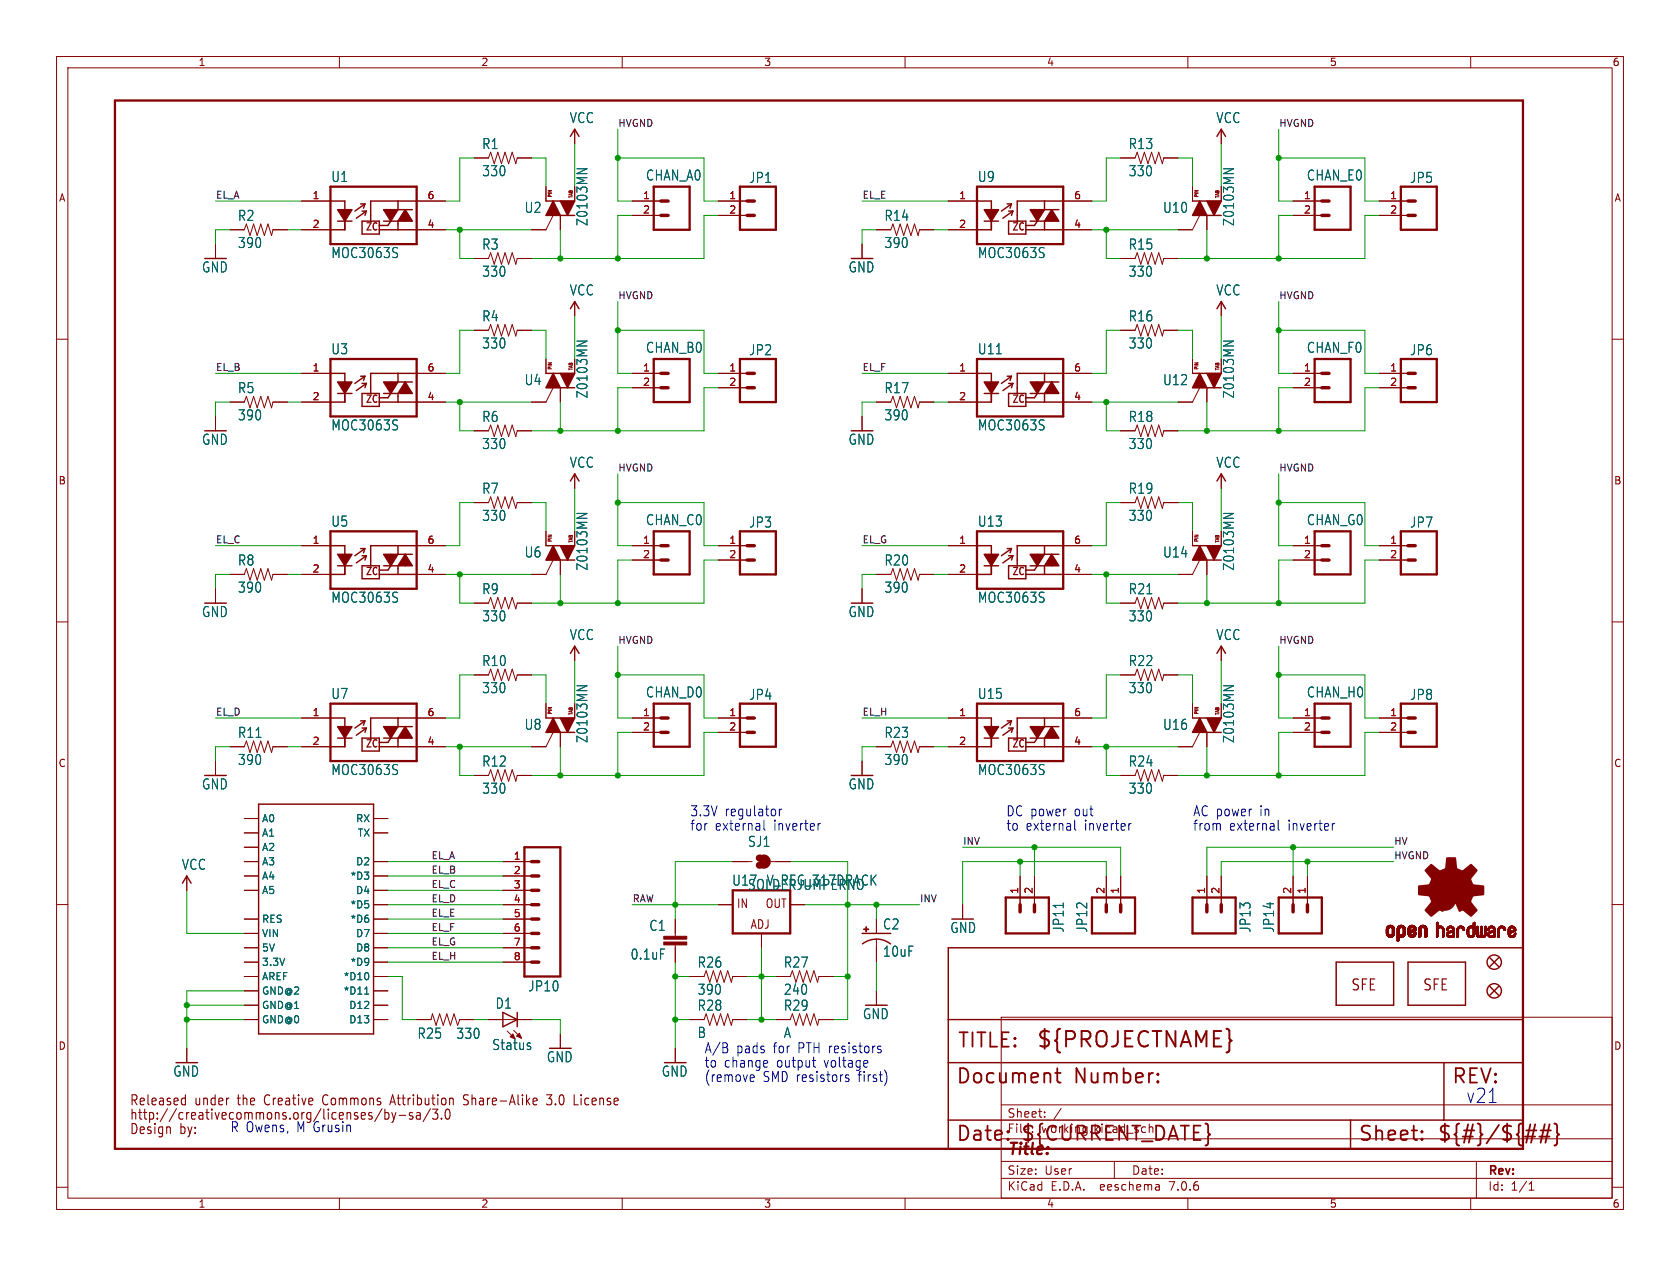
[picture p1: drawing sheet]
<svg xmlns="http://www.w3.org/2000/svg" width="297mm" height="224mm" viewBox="0 0 297 224" stroke-linecap="round" stroke-linejoin="round" font-family="sans-serif">
<defs><g id="words">
<text font-size="3.8" fill="#840000" x="183.1" y="185.7">${PROJECTNAME}</text>
<g font-size="3.5" fill="#840000">
<text x="169.2" y="185.7">TITLE:</text>
<text x="168.9" y="192.1">Document</text>
<text x="189.9" y="192.1">Number:</text>
<text x="256.5" y="192.1">REV:</text>
<text x="168.9" y="202.2">Date:</text>
<text x="180.3" y="202.2">${CURRENT_DATE}</text>
<text x="240" y="202.2">Sheet:</text>
<text x="254" y="202.2">${#}/${##}</text>
</g>
<text font-size="3.5" fill="#0000c2" x="259.1" y="195.3">v21</text>
<text font-size="2.8" fill="#840000" x="178" y="204.8">Title:</text>
<g font-size="2.7" fill="#840000">
<text x="238.8" y="175.5">SFE</text>
<text x="251.5" y="175.5">SFE</text>
</g>
<g font-size="2.5" fill="#006464">
<text x="100.6" y="22">VCC</text>
<text x="214.9" y="22">VCC</text>
<text x="85.1" y="26.6">R1</text>
<text x="199.4" y="26.6">R13</text>
<text x="58.5" y="32.4">U1</text>
<text x="85.1" y="31.4">330</text>
<text x="114.1" y="32.1">CHAN_A0</text>
<text x="132.3" y="32.6">JP1</text>
<text x="172.8" y="32.4">U9</text>
<text x="199.4" y="31.4">330</text>
<text x="230.9" y="32.1">CHAN_E0</text>
<text x="249.2" y="32.6">JP5</text>
<text x="42" y="39.3">R2</text>
<text x="92.7" y="37.9">U2</text>
<text x="156.3" y="39.3">R14</text>
<text x="205.5" y="37.9">U10</text>
<text x="42" y="44.1">390</text>
<text x="58.5" y="45.9">MOC3063S</text>
<text x="85.1" y="44.4">R3</text>
<text x="156.3" y="44.1">390</text>
<text x="172.8" y="45.9">MOC3063S</text>
<text x="199.4" y="44.4">R15</text>
<text x="35.6" y="48.4">GND</text>
<text x="85.1" y="49.2">330</text>
<text x="100.6" y="52.5">VCC</text>
<text x="149.9" y="48.4">GND</text>
<text x="199.4" y="49.2">330</text>
<text x="214.9" y="52.5">VCC</text>
<text x="85.1" y="57.1">R4</text>
<text x="199.4" y="57.1">R16</text>
<text x="58.5" y="62.9">U3</text>
<text x="85.1" y="61.9">330</text>
<text x="114.1" y="62.6">CHAN_B0</text>
<text x="132.3" y="63.1">JP2</text>
<text x="172.8" y="62.9">U11</text>
<text x="199.4" y="61.9">330</text>
<text x="230.9" y="62.6">CHAN_F0</text>
<text x="249.2" y="63.1">JP6</text>
<text x="42" y="69.8">R5</text>
<text x="92.7" y="68.3">U4</text>
<text x="156.3" y="69.8">R17</text>
<text x="205.5" y="68.3">U12</text>
<text x="42" y="74.6">390</text>
<text x="58.5" y="76.3">MOC3063S</text>
<text x="85.1" y="74.8">R6</text>
<text x="156.3" y="74.6">390</text>
<text x="172.8" y="76.3">MOC3063S</text>
<text x="199.4" y="74.8">R18</text>
<text x="35.6" y="78.9">GND</text>
<text x="85.1" y="79.6">330</text>
<text x="100.6" y="82.9">VCC</text>
<text x="149.9" y="78.9">GND</text>
<text x="199.4" y="79.6">330</text>
<text x="214.9" y="82.9">VCC</text>
<text x="85.1" y="87.5">R7</text>
<text x="199.4" y="87.5">R19</text>
<text x="58.5" y="93.4">U5</text>
<text x="85.1" y="92.3">330</text>
<text x="114.1" y="93.1">CHAN_C0</text>
<text x="132.3" y="93.5">JP3</text>
<text x="172.8" y="93.4">U13</text>
<text x="199.4" y="92.3">330</text>
<text x="230.9" y="93.1">CHAN_G0</text>
<text x="249.2" y="93.5">JP7</text>
<text x="42" y="100.2">R8</text>
<text x="92.7" y="98.8">U6</text>
<text x="156.3" y="100.2">R20</text>
<text x="205.5" y="98.8">U14</text>
<text x="42" y="105">390</text>
<text x="58.5" y="106.8">MOC3063S</text>
<text x="85.1" y="105.3">R9</text>
<text x="156.3" y="105">390</text>
<text x="172.8" y="106.8">MOC3063S</text>
<text x="199.4" y="105.3">R21</text>
<text x="35.6" y="109.4">GND</text>
<text x="85.1" y="110.1">330</text>
<text x="100.6" y="113.4">VCC</text>
<text x="149.9" y="109.4">GND</text>
<text x="199.4" y="110.1">330</text>
<text x="214.9" y="113.4">VCC</text>
<text x="85.1" y="118">R10</text>
<text x="199.4" y="118">R22</text>
<text x="58.5" y="123.8">U7</text>
<text x="85.1" y="122.8">330</text>
<text x="114.1" y="123.6">CHAN_D0</text>
<text x="132.3" y="124">JP4</text>
<text x="172.8" y="123.8">U15</text>
<text x="199.4" y="122.8">330</text>
<text x="230.9" y="123.6">CHAN_H0</text>
<text x="249.2" y="124">JP8</text>
<text x="42" y="130.7">R11</text>
<text x="92.7" y="129.3">U8</text>
<text x="156.3" y="130.7">R23</text>
<text x="205.5" y="129.3">U16</text>
<text x="42" y="135.5">390</text>
<text x="58.5" y="137.3">MOC3063S</text>
<text x="85.1" y="135.8">R12</text>
<text x="156.3" y="135.5">390</text>
<text x="172.8" y="137.3">MOC3063S</text>
<text x="199.4" y="135.8">R24</text>
<text x="35.6" y="139.8">GND</text>
<text x="85.1" y="140.6">330</text>
<text x="149.9" y="139.8">GND</text>
<text x="199.4" y="140.6">330</text>
<text x="32.1" y="154.1">VCC</text>
<text x="132.1" y="150">SJ1</text>
<text x="129.3" y="156.9">U17</text>
<text x="132.1" y="157.6">SOLDERJUMPERNO</text>
<text x="135.4" y="156.9">V_REG_317DPACK</text>
<text x="114.7" y="164.9">C1</text>
<text x="156" y="164.6">C2</text>
<text x="167.9" y="165.2">GND</text>
<text x="188.3" y="165" transform="rotate(-90 188.3 165)">JP11</text>
<text x="192.4" y="165" transform="rotate(-90 192.4 165)">JP12</text>
<text x="221.3" y="165" transform="rotate(-90 221.3 165)">JP13</text>
<text x="225.4" y="165" transform="rotate(-90 225.4 165)">JP14</text>
<text x="111.4" y="169.9">0.1uF</text>
<text x="123.2" y="171.4">R26</text>
<text x="138.5" y="171.4">R27</text>
<text x="156" y="169.4">10uF</text>
<text x="87.5" y="178.6">D1</text>
<text x="93.3" y="175.6">JP10</text>
<text x="123.2" y="179">R28</text>
<text x="123.2" y="176.2">390</text>
<text x="138.5" y="179">R29</text>
<text x="138.5" y="176.2">240</text>
<text x="73.7" y="183.9">R25</text>
<text x="80.6" y="184">330</text>
<text x="86.9" y="185.9">Status</text>
<text x="123.2" y="183.8">B</text>
<text x="138.5" y="183.8">A</text>
<text x="152.5" y="180.5">GND</text>
<text x="30.5" y="190.6">GND</text>
<text x="96.6" y="188.1">GND</text>
<text x="116.9" y="190.6">GND</text>
</g>
<g font-size="2.5" fill="#840000">
<text x="104.1" y="40.1" transform="rotate(-90 104.1 40.1)">Z0103MN</text>
<text x="218.4" y="40.1" transform="rotate(-90 218.4 40.1)">Z0103MN</text>
<text x="104.1" y="70.6" transform="rotate(-90 104.1 70.6)">Z0103MN</text>
<text x="218.4" y="70.6" transform="rotate(-90 218.4 70.6)">Z0103MN</text>
<text x="104.1" y="101" transform="rotate(-90 104.1 101)">Z0103MN</text>
<text x="218.4" y="101" transform="rotate(-90 218.4 101)">Z0103MN</text>
<text x="104.1" y="131.5" transform="rotate(-90 104.1 131.5)">Z0103MN</text>
<text x="218.4" y="131.5" transform="rotate(-90 218.4 131.5)">Z0103MN</text>
<text x="22.9" y="195.8">Released</text>
<text x="34.4" y="195.8">under</text>
<text x="42.2" y="195.8">the</text>
<text x="47.1" y="195.8">Creative</text>
<text x="57.7" y="195.8">Commons</text>
<text x="70" y="195.8">Attribution</text>
<text x="83.1" y="195.8">Share-Alike</text>
<text x="98.1" y="195.8">3.0</text>
<text x="103.1" y="195.8">License</text>
<text x="22.9" y="200.9">Design</text>
<text x="22.9" y="198.3">http://creativecommons.org/licenses/by-sa/3.0</text>
<text x="31.8" y="200.9">by:</text>
</g>
<g font-size="2.5" fill="#0000c2">
<text x="121.9" y="144.5">3.3V</text>
<text x="121.9" y="147.1">for</text>
<text x="126.4" y="147.1">external</text>
<text x="128.1" y="144.5">regulator</text>
<text x="136.8" y="147.1">inverter</text>
<text x="177.8" y="147.1">to</text>
<text x="177.8" y="144.5">DC power</text>
<text x="181.3" y="147.1">external</text>
<text x="190" y="144.5">out</text>
<text x="191.8" y="147.1">inverter</text>
<text x="210.8" y="147.1">from</text>
<text x="210.8" y="144.5">AC power</text>
<text x="217.3" y="147.1">external</text>
<text x="222.8" y="144.5">in</text>
<text x="227.8" y="147.1">inverter</text>
<text x="124.5" y="186.4">A/B</text>
<text x="124.5" y="189">to</text>
<text x="124.5" y="191.5">(remove</text>
<text x="128" y="189">change</text>
<text x="130.2" y="186.4">pads</text>
<text x="134.8" y="191.5">SMD resistors</text>
<text x="136.8" y="186.4">for</text>
<text x="137.4" y="189">output</text>
<text x="141.3" y="186.4">PTH resistors</text>
<text x="145.9" y="189">voltage</text>
<text x="151.9" y="191.5">first)</text>
<text x="40.6" y="200.4">R Owens,</text>
<text x="52.5" y="200.4">M Grusin</text>
</g>
<g font-size="2.1" fill="#840000">
<text x="130.2" y="160.8">IN</text>
<text x="135.3" y="160.8">OUT</text>
<text x="132.6" y="164.5">ADJ</text>
<text x="178" y="197.9">Sheet:</text>
<text x="178" y="200.6">File:</text>
<text x="184.1" y="200.6">working.kicad_sch</text>
<text x="178" y="208">Size:</text>
<text x="184.7" y="208">User</text>
<text x="200" y="208">Date:</text>
<text x="263" y="208.2">Rev:</text>
<text x="178" y="210.8">KiCad</text>
<text x="185.7" y="210.8">E.D.A.</text>
<text x="194.6" y="210.8">eeschema</text>
<text x="207" y="210.8">7.0.6</text>
<text x="263" y="210.8">Id:</text>
<text x="267.1" y="210.8">1/1</text>
</g>
<g font-size="1.8" fill="#840000">
<text x="35" y="11.9">1</text>
<text x="85" y="11.9">2</text>
<text x="135" y="11.9">3</text>
<text x="185" y="11.9">4</text>
<text x="235" y="11.9">5</text>
<text x="285" y="11.9">6</text>
<text x="10.3" y="35.9">A</text>
<text x="285.3" y="35.9">A</text>
<text x="64.5" y="41.1">ZC</text>
<text x="178.8" y="41.1">ZC</text>
<text x="64.5" y="71.5">ZC</text>
<text x="178.8" y="71.5">ZC</text>
<text x="10.3" y="85.9">B</text>
<text x="285.3" y="85.9">B</text>
<text x="64.5" y="102">ZC</text>
<text x="178.8" y="102">ZC</text>
<text x="10.3" y="135.9">C</text>
<text x="64.5" y="132.5">ZC</text>
<text x="178.8" y="132.5">ZC</text>
<text x="285.3" y="135.9">C</text>
<text x="10.3" y="185.9">D</text>
<text x="285.3" y="185.9">D</text>
<text x="35" y="213.8">1</text>
<text x="85" y="213.8">2</text>
<text x="135" y="213.8">3</text>
<text x="185" y="213.8">4</text>
<text x="235" y="213.8">5</text>
<text x="285" y="213.8">6</text>
</g>
<g font-size="1.8" fill="#a90000">
<text x="55.2" y="35.3">1</text>
<text x="75.5" y="35.3">6</text>
<text x="113.6" y="35.3">1</text>
<text x="128.8" y="35.3">1</text>
<text x="169.5" y="35.3">1</text>
<text x="189.8" y="35.3">6</text>
<text x="230.4" y="35.3">1</text>
<text x="245.7" y="35.3">1</text>
<text x="55.2" y="40.4">2</text>
<text x="75.5" y="40.4">4</text>
<text x="113.6" y="37.8">2</text>
<text x="128.8" y="37.8">2</text>
<text x="169.5" y="40.4">2</text>
<text x="189.8" y="40.4">4</text>
<text x="230.4" y="37.8">2</text>
<text x="245.7" y="37.8">2</text>
<text x="55.2" y="65.8">1</text>
<text x="75.5" y="65.8">6</text>
<text x="113.6" y="65.8">1</text>
<text x="128.8" y="65.8">1</text>
<text x="169.5" y="65.8">1</text>
<text x="189.8" y="65.8">6</text>
<text x="230.4" y="65.8">1</text>
<text x="245.7" y="65.8">1</text>
<text x="55.2" y="70.9">2</text>
<text x="75.5" y="70.9">4</text>
<text x="113.6" y="68.3">2</text>
<text x="128.8" y="68.3">2</text>
<text x="169.5" y="70.9">2</text>
<text x="189.8" y="70.9">4</text>
<text x="230.4" y="68.3">2</text>
<text x="245.7" y="68.3">2</text>
<text x="55.2" y="96.3">1</text>
<text x="55.2" y="101.3">2</text>
<text x="75.5" y="101.3">4</text>
<text x="75.5" y="96.3">6</text>
<text x="113.6" y="96.3">1</text>
<text x="113.6" y="98.8">2</text>
<text x="128.8" y="96.3">1</text>
<text x="128.8" y="98.8">2</text>
<text x="169.5" y="96.3">1</text>
<text x="169.5" y="101.3">2</text>
<text x="189.8" y="101.3">4</text>
<text x="189.8" y="96.3">6</text>
<text x="230.4" y="96.3">1</text>
<text x="230.4" y="98.8">2</text>
<text x="245.7" y="96.3">1</text>
<text x="245.7" y="98.8">2</text>
<text x="55.2" y="126.7">1</text>
<text x="55.2" y="131.8">2</text>
<text x="75.5" y="131.8">4</text>
<text x="75.5" y="126.7">6</text>
<text x="113.6" y="126.7">1</text>
<text x="113.6" y="129.3">2</text>
<text x="128.8" y="126.7">1</text>
<text x="128.8" y="129.3">2</text>
<text x="169.5" y="126.7">1</text>
<text x="169.5" y="131.8">2</text>
<text x="189.8" y="131.8">4</text>
<text x="189.8" y="126.7">6</text>
<text x="230.4" y="126.7">1</text>
<text x="230.4" y="129.3">2</text>
<text x="245.7" y="126.7">1</text>
<text x="245.7" y="129.3">2</text>
<text x="90.7" y="152.1">1</text>
<text x="90.7" y="154.7">2</text>
<text x="90.7" y="157.2">3</text>
<text x="90.7" y="159.8">4</text>
<text x="180.1" y="158.2" transform="rotate(-90 180.1 158.2)">1</text>
<text x="182.6" y="158.2" transform="rotate(-90 182.6 158.2)">2</text>
<text x="195.3" y="158.2" transform="rotate(-90 195.3 158.2)">2</text>
<text x="197.9" y="158.2" transform="rotate(-90 197.9 158.2)">1</text>
<text x="213.1" y="158.2" transform="rotate(-90 213.1 158.2)">1</text>
<text x="215.6" y="158.2" transform="rotate(-90 215.6 158.2)">2</text>
<text x="228.3" y="158.2" transform="rotate(-90 228.3 158.2)">2</text>
<text x="230.9" y="158.2" transform="rotate(-90 230.9 158.2)">1</text>
<text x="90.7" y="162.3">5</text>
<text x="90.7" y="164.8">6</text>
<text x="90.7" y="167.4">7</text>
<text x="90.7" y="169.9">8</text>
</g>
<g font-size="1.8" fill="#006464">
<text x="46.2" y="145.6">A0</text>
<text x="46.2" y="148.2">A1</text>
<text x="62.8" y="145.6">RX</text>
<text x="63.2" y="148.2">TX</text>
<text x="46.2" y="150.7">A2</text>
<text x="46.2" y="153.3">A3</text>
<text x="46.2" y="155.8">A4</text>
<text x="61.9" y="155.8">*D3</text>
<text x="62.8" y="153.3">D2</text>
<text x="46.2" y="158.3">A5</text>
<text x="61.9" y="160.9">*D5</text>
<text x="62.8" y="158.3">D4</text>
<text x="46.2" y="163.4">RES</text>
<text x="46.2" y="166">VIN</text>
<text x="61.9" y="163.4">*D6</text>
<text x="62.8" y="166">D7</text>
<text x="46.2" y="171">3.3V</text>
<text x="46.2" y="168.5">5V</text>
<text x="46.2" y="173.6">AREF</text>
<text x="60.7" y="173.6">*D10</text>
<text x="61.9" y="171">*D9</text>
<text x="62.8" y="168.5">D8</text>
<text x="46.2" y="178.7">GND@1</text>
<text x="46.2" y="176.1">GND@2</text>
<text x="60.7" y="176.1">*D11</text>
<text x="61.6" y="178.7">D12</text>
<text x="46.2" y="181.2">GND@0</text>
<text x="61.6" y="181.2">D13</text>
</g>
<g font-size="1.7" fill="#0f0f0f">
<text x="109.2" y="22.5">HVGND</text>
<text x="226.1" y="22.5">HVGND</text>
<text x="38.1" y="35.2">EL_A</text>
<text x="152.4" y="35.2">EL_E</text>
<text x="109.2" y="53">HVGND</text>
<text x="226.1" y="53">HVGND</text>
<text x="38.1" y="65.7">EL_B</text>
<text x="152.4" y="65.7">EL_F</text>
<text x="109.2" y="83.5">HVGND</text>
<text x="226.1" y="83.5">HVGND</text>
<text x="38.1" y="96.2">EL_C</text>
<text x="152.4" y="96.2">EL_G</text>
<text x="109.2" y="114">HVGND</text>
<text x="226.1" y="114">HVGND</text>
<text x="38.1" y="126.7">EL_D</text>
<text x="152.4" y="126.7">EL_H</text>
<text x="170.2" y="149.5">INV</text>
<text x="246.4" y="149.5">HV</text>
<text x="76.2" y="152.1">EL_A</text>
<text x="76.2" y="154.6">EL_B</text>
<text x="246.4" y="152.1">HVGND</text>
<text x="76.2" y="157.1">EL_C</text>
<text x="76.2" y="159.7">EL_D</text>
<text x="111.8" y="159.7">RAW</text>
<text x="162.6" y="159.7">INV</text>
<text x="76.2" y="164.8">EL_F</text>
<text x="76.2" y="162.2">EL_E</text>
<text x="76.2" y="167.3">EL_G</text>
<text x="76.2" y="169.8">EL_H</text>
</g>
<g font-size=".8" fill="#840000">
<text x="97.8" y="35.1" transform="rotate(-90 97.8 35.1)">PIN</text>
<text x="101.5" y="35.2" transform="rotate(-90 101.5 35.2)">TAB</text>
<text x="212.1" y="35.1" transform="rotate(-90 212.1 35.1)">PIN</text>
<text x="215.8" y="35.2" transform="rotate(-90 215.8 35.2)">TAB</text>
<text x="97.8" y="65.5" transform="rotate(-90 97.8 65.5)">PIN</text>
<text x="101.5" y="65.7" transform="rotate(-90 101.5 65.7)">TAB</text>
<text x="212.1" y="65.5" transform="rotate(-90 212.1 65.5)">PIN</text>
<text x="215.8" y="65.7" transform="rotate(-90 215.8 65.7)">TAB</text>
<text x="97.8" y="96" transform="rotate(-90 97.8 96)">PIN</text>
<text x="101.5" y="96.1" transform="rotate(-90 101.5 96.1)">TAB</text>
<text x="212.1" y="96" transform="rotate(-90 212.1 96)">PIN</text>
<text x="215.8" y="96.1" transform="rotate(-90 215.8 96.1)">TAB</text>
<text x="97.8" y="126.5" transform="rotate(-90 97.8 126.5)">PIN</text>
<text x="101.5" y="126.6" transform="rotate(-90 101.5 126.6)">TAB</text>
<text x="212.1" y="126.5" transform="rotate(-90 212.1 126.5)">PIN</text>
<text x="215.8" y="126.6" transform="rotate(-90 215.8 126.6)">TAB</text>
</g>
</g></defs>
<g fill="none" stroke="#840000" stroke-width=".18">
<path d="M10 10h277v203.9h-277zM12 12h273v199.9h-273zM60 10v2M110 10v2M160 10v2M210 10v2M260 10v2M53.3 35.6h5.1M73.7 35.6h5M83.8 27.9h2.6l.3-1 .7 2.1 .6-2.1 .6 2.1 .7-2.1 .6 2.1 .7-2.1 .6 2.1 .2-1.1h2.6M96.5 38.1h2.6v2.5M96.5 33v2.6"/>
<path d="M97.8 38.1l-1.3 2.5h-2.5M99.1 35.6h2.5M101.6 22.9v2.5M111.8 35.6h5M111.8 38.1h5M127 35.6h5.1M127 38.1h5.1M167.6 35.6h5.1M188 35.6h5M198.1 27.9h2.6l.3-1 .7 2.1 .6-2.1 .6 2.1 .7-2.1 .6 2.1 .7-2.1 .6 2.1 .2-1.1h2.6M210.8 38.1h2.6v2.5M210.8 33v2.6"/>
<path d="M212.1 38.1l-1.3 2.5h-2.5M213.4 35.6h2.5M215.9 22.9v2.5M228.6 35.6h5.1M228.6 38.1h5.1M243.8 35.6h5.1M243.8 38.1h5.1M10 60h2M38.1 43.2v2.5M40.6 40.6h2.6l.4-1 .6 2.1 .6-2.1 .7 2.1 .6-2.1 .6 2.1 .7-2.1 .6 2.1 .3-1.1h2.5M53.3 40.6h5.1M73.7 40.6h5"/>
<path d="M83.8 58.4h2.6l.3-1 .7 2 .6-2 .6 2 .7-2 .6 2 .7-2 .6 2 .2-1h2.6M83.8 45.7h2.6l.3-1 .7 2 .6-2 .6 2 .7-2 .6 2 .7-2 .6 2 .2-1h2.6M101.6 53.3v2.6M152.4 43.2v2.5M154.9 40.6h2.6l.4-1 .6 2.1 .6-2.1 .7 2.1 .6-2.1 .6 2.1 .7-2.1 .6 2.1 .3-1.1h2.5M167.6 40.6h5.1M188 40.6h5M198.1 58.4h2.6l.3-1 .7 2 .6-2 .6 2 .7-2 .6 2 .7-2 .6 2 .2-1h2.6M198.1 45.7h2.6l.3-1 .7 2 .6-2 .6 2 .7-2 .6 2 .7-2 .6 2 .2-1h2.6M215.9 53.3v2.6M285 60h2M38.1 73.7v2.5"/>
<path d="M40.6 71.1h2.6l.4-1 .6 2 .6-2 .7 2 .6-2 .6 2 .7-2 .6 2 .3-1h2.5M53.3 71.1h5.1M53.3 66h5.1M73.7 71.1h5M73.7 66h5M83.8 76.2h2.6l.3-1 .7 2 .6-2 .6 2 .7-2 .6 2 .7-2 .6 2 .2-1h2.6M96.5 68.6h2.6v2.5M96.5 63.5v2.5M97.8 68.6l-1.3 2.5h-2.5M99.1 66h2.5M111.8 66h5M111.8 68.6h5"/>
<path d="M127 66h5.1M127 68.6h5.1M152.4 73.7v2.5M154.9 71.1h2.6l.4-1 .6 2 .6-2 .7 2 .6-2 .6 2 .7-2 .6 2 .3-1h2.5M167.6 71.1h5.1M167.6 66h5.1M188 71.1h5M188 66h5M198.1 76.2h2.6l.3-1 .7 2 .6-2 .6 2 .7-2 .6 2 .7-2 .6 2 .2-1h2.6M210.8 68.6h2.6v2.5M210.8 63.5v2.5M212.1 68.6l-1.3 2.5h-2.5"/>
<path d="M213.4 66h2.5M228.6 66h5.1M228.6 68.6h5.1M243.8 66h5.1M243.8 68.6h5.1M53.3 96.5h5.1M73.7 96.5h5M83.8 88.9h2.6l.3-1 .7 2 .6-2 .6 2 .7-2 .6 2 .7-2 .6 2 .2-1h2.6M96.5 99.1h2.6v2.5M96.5 94v2.5M97.8 99.1l-1.3 2.5h-2.5M99.1 96.5h2.5"/>
<path d="M101.6 83.8v2.6M111.8 96.5h5M111.8 99.1h5M127 96.5h5.1M127 99.1h5.1M167.6 96.5h5.1M188 96.5h5M198.1 88.9h2.6l.3-1 .7 2 .6-2 .6 2 .7-2 .6 2 .7-2 .6 2 .2-1h2.6M210.8 99.1h2.6v2.5M210.8 94v2.5M212.1 99.1l-1.3 2.5h-2.5M213.4 96.5h2.5"/>
<path d="M215.9 83.8v2.6M228.6 96.5h5.1M228.6 99.1h5.1M243.8 96.5h5.1M243.8 99.1h5.1M10 110h2M38.1 104.1v2.6M40.6 101.6h2.6l.4-1 .6 2 .6-2 .7 2 .6-2 .6 2 .7-2 .6 2 .3-1h2.5M53.3 101.6h5.1M73.7 101.6h5M83.8 106.7h2.6l.3-1 .7 2 .6-2 .6 2 .7-2 .6 2 .7-2 .6 2 .2-1h2.6M83.8 119.4h2.6l.3-1 .7 2 .6-2 .6 2 .7-2 .6 2 .7-2 .6 2 .2-1h2.6"/>
<path d="M101.6 114.3v2.5M152.4 104.1v2.6M154.9 101.6h2.6l.4-1 .6 2 .6-2 .7 2 .6-2 .6 2 .7-2 .6 2 .3-1h2.5M167.6 101.6h5.1M188 101.6h5M198.1 106.7h2.6l.3-1 .7 2 .6-2 .6 2 .7-2 .6 2 .7-2 .6 2 .2-1h2.6M198.1 119.4h2.6l.3-1 .7 2 .6-2 .6 2 .7-2 .6 2 .7-2 .6 2 .2-1h2.6M215.9 114.3v2.5M285 110h2M38.1 134.6v2.6M40.6 132.1h2.6l.4-1 .6 2 .6-2 .7 2 .6-2 .6 2 .7-2 .6 2 .3-1h2.5M53.3 127h5.1"/>
<path d="M53.3 132.1h5.1M73.7 127h5M73.7 132.1h5M83.8 137.2h2.6l.3-1.1 .7 2.1 .6-2.1 .6 2.1 .7-2.1 .6 2.1 .7-2.1 .6 2.1 .2-1h2.6M96.5 129.5h2.6v2.6M96.5 124.5v2.5M97.8 129.5l-1.3 2.6h-2.5M99.1 127h2.5M111.8 127h5M111.8 129.5h5M127 127h5.1M127 129.5h5.1"/>
<path d="M152.4 134.6v2.6M154.9 132.1h2.6l.4-1 .6 2 .6-2 .7 2 .6-2 .6 2 .7-2 .6 2 .3-1h2.5M167.6 127h5.1M167.6 132.1h5.1M188 127h5M188 132.1h5M198.1 137.2h2.6l.3-1.1 .7 2.1 .6-2.1 .6 2.1 .7-2.1 .6 2.1 .7-2.1 .6 2.1 .2-1h2.6M210.8 129.5h2.6v2.6M210.8 124.5v2.5M212.1 129.5l-1.3 2.6h-2.5M213.4 127h2.5M228.6 127h5.1"/>
<path d="M228.6 129.5h5.1M243.8 127h5.1M243.8 129.5h5.1M10 160h2M33 154.9v2.6M43.2 152.4h2.5M43.2 144.8h2.5M43.2 147.3h2.5M43.2 149.9h2.5M43.2 154.9h2.5M43.2 157.5h2.5M66 152.4h2.6"/>
<path d="M66 144.8h2.6M66 147.3h2.6M66 154.9h2.6M66 157.5h2.6M88.9 152.4h5.1M88.9 154.9h5.1M88.9 157.5h5.1M129.5 152.4h3.5M136.3 152.4h3.4M180.3 154.9v5.1M182.9 154.9v5.1M195.6 154.9v5.1"/>
<path d="M198.1 154.9v5.1M213.4 154.9v5.1M215.9 154.9v5.1M228.6 154.9v5.1M231.1 154.9v5.1M285 160h2M43.2 172.7h2.5M43.2 170.2h2.5M43.2 167.6h2.5M43.2 175.3h2.5M43.2 177.8h2.5M43.2 162.6h2.5"/>
<path d="M43.2 165.1h2.5M66 172.7h2.6M66 160h2.6M66 170.2h2.6M66 167.6h2.6M66 175.3h2.6M66 177.8h2.6M66 162.6h2.6M66 165.1h2.6M88.9 160h5.1M88.9 170.2h5.1M88.9 167.6h5.1"/>
<path d="M88.9 162.6h5.1M88.9 165.1h5.1M119.4 162.6v3M119.4 167.1v3.1M121.9 172.7h2.6l.3-1 .7 2 .6-2 .6 2 .7-2 .6 2 .7-2 .6 2 .2-1h2.6M127 160h2.5M134.6 165.1v2.5M137.2 172.7h2.5l.4-1 .6 2 .7-2 .6 2 .6-2 .7 2 .6-2 .6 2 .3-1h2.5M139.7 160h2.5M154.9 162.6v2.5M154.9 166.1v4.1M154.9 175.3v2.5"/>
<path d="M170.2 160v2.6M177 179.9h108v32h-108zM33 185.4v2.6M43.2 180.3h2.5M66 180.3h2.6M73.7 180.3h2.5l.3-1 .6 2.1 .6-2.1 .7 2.1 .6-2.1 .6 2.1 .7-2.1 .6 2.1 .4-1.1h2.5M86.4 180.3h7.6M89.7 182.4l1.4 1.4M90.8 182.2l1.4 1.4M99.1 182.9v2.5M119.4 185.4v2.6M121.9 180.3h2.6l.3-1 .7 2.1 .6-2.1 .6 2.1 .7-2.1 .6 2.1 .7-2.1 .6 2.1 .2-1.1h2.6"/>
<path d="M137.2 180.3h2.5l.4-1 .6 2.1 .7-2.1 .6 2.1 .6-2.1 .7 2.1 .6-2.1 .6 2.1 .3-1.1h2.5M177 195.4h108M184.7 197.5v.1M184.7 196.7v.1M187.6 196l-1.3 2M10 210h2M60 211.9v2M110 211.9v2M160 211.9v2M177 208.4h108M177 205.4h108M177 201.4h108"/>
<path d="M197 205.4v3M204.9 209.6l.1 .9M205 210.4l-.2 .1M205 209.9h-.2M210 211.9v2M260 211.9v2M261 205.4v6.5M270.3 210.5h.9M270.3 209.4l.4-.4v1.5M285 210h2"/>
</g>
<g fill="none" stroke="#840000" stroke-width=".41">
<path d="M20.3 17.8h248.9v185.4h-248.9zM58.4 33h15.3v10.2h-15.3zM115.6 33h6.3v7.6h-6.3zM130.8 33h6.4v7.6h-6.4zM172.7 33h15.3v10.2h-15.3zM232.4 33h6.4v7.6h-6.4zM247.6 33h6.4v7.6h-6.4zM58.4 63.5h15.3v10.2h-15.3zM115.6 63.5h6.3v7.6h-6.3zM130.8 63.5h6.4v7.6h-6.4zM172.7 63.5h15.3v10.2h-15.3zM232.4 63.5h6.4v7.6h-6.4z"/>
<path d="M247.6 63.5h6.4v7.6h-6.4zM58.4 94h15.3v10.1h-15.3zM115.6 94h6.3v7.6h-6.3zM130.8 94h6.4v7.6h-6.4zM172.7 94h15.3v10.1h-15.3zM232.4 94h6.4v7.6h-6.4zM247.6 94h6.4v7.6h-6.4zM58.4 124.5h15.3v10.1h-15.3zM115.6 124.5h6.3v7.6h-6.3zM130.8 124.5h6.4v7.6h-6.4zM172.7 124.5h15.3v10.1h-15.3zM232.4 124.5h6.4v7.6h-6.4z"/>
<path d="M247.6 124.5h6.4v7.6h-6.4zM92.7 149.9h6.4v22.8h-6.4zM129.5 157.5h10.2v7.6h-10.2zM177.8 158.8h7.6v6.3h-7.6zM193 158.8h7.7v6.3h-7.7zM210.8 158.8h7.6v6.3h-7.6zM226.1 158.8h7.6v6.3h-7.6z"/>
</g>
<g fill="none" stroke="#840000" stroke-width=".25">
<path d="M58.4 35.6h2.6v5h-2.6M59.7 39.1h2.5M63.8 36.1h.7M64 37.3h.8M64.5 36.1l-1.8 1.2M64.5 36.1l-.2 .7M64.8 37.3l-1.8 1.3M64.8 37.3l-.3 .8M67.8 39.1h2.6v1.5M69.1 37.1v2l-.5 .8h-1.5v-.8h-3.1v2.3h3.1M70.4 35.6v1.5h2.5M71.6 37.1v2"/>
<path d="M73.7 35.6h-8.2v3.5M96.5 35.6h2.6M99.1 38.1h2.5M100.8 24.1l.8-1.2 .8 1.2M172.7 35.6h2.6v5h-2.6M174 39.1h2.5M178.1 36.1h.7M178.3 37.3h.8M178.8 36.1l-1.8 1.2M178.8 36.1l-.2 .7M179.1 37.3l-1.8 1.3M179.1 37.3l-.3 .8"/>
<path d="M182.1 39.1h2.6v1.5M183.4 37.1v2l-.5 .8h-1.5v-.8h-3.1v2.3h3.1M184.7 35.6v1.5h2.5M185.9 37.1v2M188 35.6h-8.2v3.5M210.8 35.6h2.6M213.4 38.1h2.5M215.1 24.1l.8-1.2 .8 1.2M67.1 40.6h6.6M100.8 54.6l.8-1.3 .8 1.3M181.4 40.6h6.6M215.1 54.6l.8-1.3 .8 1.3"/>
<path d="M58.4 66h2.6v5.1h-2.6M59.7 69.6h2.5M63.8 66.5h.7M64 67.8h.8M64.5 66.5l-1.8 1.3M64.5 66.5l-.2 .8M64.8 67.8l-1.8 1.3M64.8 67.8l-.3 .8M67.1 71.1h6.6M67.8 69.6h2.6v1.5M69.1 67.6v2l-.5 .8h-1.5v-.8h-3.1v2.3h3.1M70.4 66v1.6h2.5"/>
<path d="M71.6 67.6v2M73.7 66h-8.2v3.6M96.5 66h2.6M99.1 68.6h2.5M172.7 66h2.6v5.1h-2.6M174 69.6h2.5M178.1 66.5h.7M178.3 67.8h.8M178.8 66.5l-1.8 1.3M178.8 66.5l-.2 .8M179.1 67.8l-1.8 1.3M179.1 67.8l-.3 .8"/>
<path d="M181.4 71.1h6.6M182.1 69.6h2.6v1.5M183.4 67.6v2l-.5 .8h-1.5v-.8h-3.1v2.3h3.1M184.7 66v1.6h2.5M185.9 67.6v2M188 66h-8.2v3.6M210.8 66h2.6M213.4 68.6h2.5M58.4 96.5h2.6v5.1h-2.6M63.8 97h.7M64 98.3h.8M64.5 97l-1.8 1.3"/>
<path d="M64.5 97l-.2 .8M64.8 98.3l-1.8 1.3M64.8 98.3l-.3 .8M69.1 98v2.1l-.5 .7h-1.5v-.7h-3.1v2.3h3.1M70.4 96.5v1.5h2.5M71.6 98v2.1M73.7 96.5h-8.2v3.6M96.5 96.5h2.6M99.1 99.1h2.5M100.8 85.1l.8-1.3 .8 1.3M172.7 96.5h2.6v5.1h-2.6M178.1 97h.7"/>
<path d="M178.3 98.3h.8M178.8 97l-1.8 1.3M178.8 97l-.2 .8M179.1 98.3l-1.8 1.3M179.1 98.3l-.3 .8M183.4 98v2.1l-.5 .7h-1.5v-.7h-3.1v2.3h3.1M184.7 96.5v1.5h2.5M185.9 98v2.1M188 96.5h-8.2v3.6M210.8 96.5h2.6M213.4 99.1h2.5M215.1 85.1l.8-1.3 .8 1.3"/>
<path d="M59.7 100.1h2.5M67.1 101.6h6.6M67.8 100.1h2.6v1.5M100.8 115.6l.8-1.3 .8 1.3M174 100.1h2.5M181.4 101.6h6.6M182.1 100.1h2.6v1.5M215.1 115.6l.8-1.3 .8 1.3M58.4 127h2.6v5.1h-2.6M59.7 130.6h2.5M63.8 127.5h.7M64 128.8h.8"/>
<path d="M64.5 127.5l-1.8 1.3M64.5 127.5l-.2 .8M64.8 128.8l-1.8 1.2M64.8 128.8l-.3 .7M67.1 132.1h6.6M67.8 130.6h2.6v1.5M69.1 128.5v2.1l-.5 .7h-1.5v-.7h-3.1v2.2h3.1M70.4 127v1.5h2.5M71.6 128.5v2.1M73.7 127h-8.2v3.6M96.5 127h2.6M99.1 129.5h2.5"/>
<path d="M172.7 127h2.6v5.1h-2.6M174 130.6h2.5M178.1 127.5h.7M178.3 128.8h.8M178.8 127.5l-1.8 1.3M178.8 127.5l-.2 .8M179.1 128.8l-1.8 1.2M179.1 128.8l-.3 .7M181.4 132.1h6.6M182.1 130.6h2.6v1.5M183.4 128.5v2.1l-.5 .7h-1.5v-.7h-3.1v2.2h3.1M184.7 127v1.5h2.5"/>
<path d="M185.9 128.5v2.1M188 127h-8.2v3.6M210.8 127h2.6M213.4 129.5h2.5M32.3 156.2l.7-1.3 .8 1.3M45.7 142.2h20.3v40.7h-20.3zM88.9 179.1l2.5 1.2-2.5 1.3zM91.4 179.1v2.5M152.4 165.1h5.1M154.9 166.1a4.1 4.1 0 0 0-2.4 .9M154.9 166.1a4.1 4.1 0 0 1 2.5 .9M167.6 167.6h101.6v35.6h-101.6z"/>
<path d="M236.2 170.2h10.2v7.6h-10.2zM248.9 170.2h10.2v7.6h-10.2zM263.4 169.4l1.5 1.5M263.4 174.5l1.5 1.5M264.9 169.4l-1.5 1.5M264.9 174.5l-1.5 1.5M167.6 198.1h101.6M167.6 180.3h101.6M167.6 188h101.6M238.8 198.1v5.1M255.3 188v10.1"/>
<circle cx="264.2" cy="170.2" r="1.27"/>
<circle cx="264.2" cy="175.3" r="1.27"/>
</g>
<g fill="#840000" stroke="#840000" stroke-width=".25">
<path d="M174 128.5h2.5l-1.2 2.1z"/>
<path d="M182.1 128.5h2.6l-1.3 2.1z"/>
<path d="M185.9 128.5l1.3 2.1h-2.5z"/>
<path d="M213.4 35.6h2.5l-1.3 2.5z"/>
<path d="M212.1 35.6l1.3 2.5h-2.6z"/>
<path d="M213.4 96.5h2.5l-1.3 2.6z"/>
<path d="M212.1 96.5l1.3 2.6h-2.6z"/>
<path d="M99.1 66h2.5l-1.3 2.6z"/>
<path d="M97.8 66l1.3 2.6h-2.6z"/>
<path d="M99.1 35.6h2.5l-1.3 2.5z"/>
<path d="M97.8 35.6l1.3 2.5h-2.6z"/>
<path d="M174 98h2.5l-1.2 2.1z"/>
<path d="M182.1 98h2.6l-1.3 2.1z"/>
<path d="M185.9 98l1.3 2.1h-2.5z"/>
<path d="M59.7 67.6h2.5l-1.2 2z"/>
<path d="M67.8 67.6h2.6l-1.3 2z"/>
<path d="M71.6 67.6l1.3 2h-2.5z"/>
<path d="M174 37.1h2.5l-1.2 2z"/>
<path d="M182.1 37.1h2.6l-1.3 2z"/>
<path d="M185.9 37.1l1.3 2h-2.5z"/>
<path d="M174 67.6h2.5l-1.2 2z"/>
<path d="M182.1 67.6h2.6l-1.3 2z"/>
<path d="M185.9 67.6l1.3 2h-2.5z"/>
<path d="M213.4 127h2.5l-1.3 2.5z"/>
<path d="M212.1 127l1.3 2.5h-2.6z"/>
<path d="M59.7 37.1h2.5l-1.2 2z"/>
<path d="M67.8 37.1h2.6l-1.3 2z"/>
<path d="M71.6 37.1l1.3 2h-2.5z"/>
<path d="M213.4 66h2.5l-1.3 2.6z"/>
<path d="M212.1 66l1.3 2.6h-2.6z"/>
<path d="M99.1 96.5h2.5l-1.3 2.6z"/>
<path d="M97.8 96.5l1.3 2.6h-2.6z"/>
<path d="M59.7 128.5h2.5l-1.2 2.1z"/>
<path d="M67.8 128.5h2.6l-1.3 2.1z"/>
<path d="M71.6 128.5l1.3 2.1h-2.5z"/>
<path d="M99.1 127h2.5l-1.3 2.5z"/>
<path d="M97.8 127l1.3 2.5h-2.6z"/>
<path d="M59.7 98h2.5l-1.2 2.1z"/>
<path d="M67.8 98h2.6l-1.3 2.1z"/>
<path d="M71.6 98l1.3 2.1h-2.5z"/>
</g>
<g fill="none" stroke="#006464" stroke-width=".18">
<path d="M102 29.9h1.8l-1.8 .8M216.3 29.9h1.8l-1.8 .8M70.1 43.8l.2 .1M70.2 44.9v.5M184.4 43.8l.2 .1M184.5 44.9v.5M70.1 74.3h.2M70.2 75.4v.5M102 60.3h1.8l-1.8 .9M184.4 74.3h.2M184.5 75.4v.5M216.3 60.3h1.8l-1.8 .9"/>
<path d="M102 90.8h1.8l-1.8 .9M216.3 90.8h1.8l-1.8 .9M70.1 104.7l.2 .1M70.2 105.8v.6M184.4 104.7l.2 .1M184.5 105.8v.6M70.1 135.2l.2 .1M70.2 136.3v.5M102 121.3h1.8l-1.8 .9M184.4 135.2l.2 .1M184.5 136.3v.5M216.3 121.3h1.8l-1.8 .9"/>
<path d="M188 159.7v.9M64.5 175.8h.7M65.1 172.3v.8M93.6 185a.31 .31 0 0 1 .2 .3 .31 .31 0 0 1-.2 .3M93.6 184.5h.2"/>
</g>
<g fill="none" stroke="#840000" stroke-width=".61">
<path d="M116.8 35.6h1.3M116.8 38.1h1.3M132.1 35.6h1.2M132.1 38.1h1.2M233.7 35.6h1.2M233.7 38.1h1.2M248.9 35.6h1.3M248.9 38.1h1.3M116.8 66h1.3M116.8 68.6h1.3M132.1 66h1.2M132.1 68.6h1.2"/>
<path d="M233.7 66h1.2M233.7 68.6h1.2M248.9 66h1.3M248.9 68.6h1.3M116.8 96.5h1.3M116.8 99.1h1.3M132.1 96.5h1.2M132.1 99.1h1.2M233.7 96.5h1.2M233.7 99.1h1.2M248.9 96.5h1.3M248.9 99.1h1.3"/>
<path d="M116.8 127h1.3M116.8 129.5h1.3M132.1 127h1.2M132.1 129.5h1.2M233.7 127h1.2M233.7 129.5h1.2M248.9 127h1.3M248.9 129.5h1.3M94 152.4h1.2M94 154.9h1.2M94 157.5h1.2M94 160h1.2"/>
<path d="M94 162.6h1.2M94 165.1h1.2M94 167.6h1.2M94 170.2h1.2M180.3 160v1.3M182.9 160v1.3M195.6 160v1.3M198.1 160v1.3M213.4 160v1.3M215.9 160v1.3M228.6 160v1.3M231.1 160v1.3"/>
</g>
<path d="M134.2 151.8a.64 .64 0 0 1 .7 .6 .64 .64 0 0 1-.7 .6M135 151.8a.64 .64 0 0 1 .6 .6 .64 .64 0 0 1-.6 .6" fill="none" stroke="#840000" stroke-width="1.3"/>
<g fill="#840000" stroke="#840000" stroke-width=".18">
<path d="M152.7 164.3h.9v.1h-.9z"/>
<path d="M153.1 163.9h.1v.9h-.1z"/>
<path d="M117.3 166.6h4.1v.5h-4.1z"/>
<path d="M117.3 165.6h4.1v.5h-4.1z"/>
<path d="M90.2 183.4l.5-.5 .4 .9z"/>
<path d="M91.3 183.3l.5-.5 .4 .8z"/>
<path d="M245.1 165.1h.4z"/>
<path d="M245.1 165l.4 .1z"/>
<path d="M245.1 165h.4z"/>
<path d="M245.1 164.9l.4 .1z"/>
<path d="M245.1 164.9h.4z"/>
<path d="M245.1 164.8l.4 .1z"/>
<path d="M245.1 164.8h.4z"/>
<path d="M245.1 164.7l.4 .1z"/>
<path d="M245.1 164.7h.4z"/>
<path d="M245.1 164.6l.4 .1z"/>
<path d="M245.1 164.6h.4z"/>
<path d="M245.1 164.5l.4 .1z"/>
<path d="M245.1 164.5h.4z"/>
<path d="M245.1 164.4l.4 .1z"/>
<path d="M245.1 164.4h.4z"/>
<path d="M245.1 164.3l.4 .1z"/>
<path d="M245.1 165.2h.4z"/>
<path d="M245.1 165.1l.4 .1z"/>
<path d="M245.1 164.3h.4z"/>
<path d="M245.1 165.3h.5z"/>
<path d="M245.1 165.3h.4z"/>
<path d="M245.1 165.2l.4 .1z"/>
<path d="M245.1 164.2l.4 .1z"/>
<path d="M245.1 164.2h.4z"/>
<path d="M245.1 164.2h.5z"/>
<path d="M245.1 164.1l.5 .1z"/>
<path d="M245.1 164.1h.5z"/>
<path d="M245.1 165.4h.6z"/>
<path d="M245.1 165.3l.5 .1z"/>
<path d="M245.1 164.1h.6z"/>
<path d="M245.2 165.4h.5z"/>
<path d="M245.2 164.1h.5z"/>
<path d="M245.2 165.4h1.3z"/>
<path d="M245.2 165.4h.6z"/>
<path d="M245.2 164l1.2 .1z"/>
<path d="M245.2 165.4h1.2z"/>
<path d="M245.2 164h1.2z"/>
<path d="M245.2 165.5h1.2z"/>
<path d="M245.2 165.4l1.2 .1z"/>
<path d="M245.2 163.9l1.2 .1z"/>
<path d="M245.2 163.9h1.2z"/>
<path d="M245.3 165.5l1.1 .1z"/>
<path d="M245.3 165.6h1.1z"/>
<path d="M245.3 163.9h1.1z"/>
<path d="M245.3 165.6h1z"/>
<path d="M245.3 163.9h1z"/>
<path d="M245.3 163.8l1 .1z"/>
<path d="M245.3 163.8h1z"/>
<path d="M245.4 165.6l.9 .1z"/>
<path d="M245.4 163.8h.9z"/>
<path d="M245.4 165.7h.8z"/>
<path d="M245.4 163.8h.8z"/>
<path d="M245.4 163.7l.8 .1z"/>
<path d="M245.5 163.7h.7z"/>
<path d="M245.5 165.7h.7z"/>
<path d="M245.5 165.7h.6z"/>
<path d="M245.5 163.7h.6z"/>
<path d="M245.5 165.7l.6 .1z"/>
<path d="M245.6 163.7h.4z"/>
<path d="M245.6 165.8h.4z"/>
<path d="M245.7 163.7h.3z"/>
<path d="M245.7 165.8h.2z"/>
<path d="M245.7 163.7h.2z"/>
<path d="M245.9 164.1h.6z"/>
<path d="M245.9 165.4h.6z"/>
<path d="M246 165.4h.5z"/>
<path d="M246 164.1h.5z"/>
<path d="M246 165.3l.5 .1z"/>
<path d="M246 165.3h.5z"/>
<path d="M246 164.1l.5 .1z"/>
<path d="M246.1 165.3h.4z"/>
<path d="M246.1 164.2h.4z"/>
<path d="M246.1 165.2l.4 .1z"/>
<path d="M246.1 165.2h.4z"/>
<path d="M246.1 164.3h.4z"/>
<path d="M246.1 164.2l.4 .1z"/>
<path d="M246.1 165.1l.4 .1z"/>
<path d="M246.1 165.1h.4z"/>
<path d="M246.1 165l.4 .1z"/>
<path d="M246.1 165h.4z"/>
<path d="M246.1 164.9l.4 .1z"/>
<path d="M246.1 164.9h.4z"/>
<path d="M246.1 164.8l.4 .1z"/>
<path d="M246.1 164.8h.4z"/>
<path d="M246.1 164.7l.4 .1z"/>
<path d="M246.1 164.7h.4z"/>
<path d="M246.1 164.6l.4 .1z"/>
<path d="M246.1 164.6h.4z"/>
<path d="M246.1 164.5l.4 .1z"/>
<path d="M246.1 164.5h.4z"/>
<path d="M246.1 164.4l.4 .1z"/>
<path d="M246.1 164.4h.4z"/>
<path d="M246.1 164.3l.4 .1z"/>
<path d="M247 166.4h.2z"/>
<path d="M247 166.4h.3z"/>
<path d="M247 166.4h.4z"/>
<path d="M247 166.3l.4 .1z"/>
<path d="M247 166.3h.4z"/>
<path d="M247 166.2l.4 .1z"/>
<path d="M247 166.2h.4z"/>
<path d="M247 166.1l.4 .1z"/>
<path d="M247 166.1h.4z"/>
<path d="M247 166l.4 .1z"/>
<path d="M247 166h.4z"/>
<path d="M247 165.9l.4 .1z"/>
<path d="M247 165.9h.4z"/>
<path d="M247 165.8l.4 .1z"/>
<path d="M247 165.8h.4z"/>
<path d="M247 165.7l.4 .1z"/>
<path d="M247 165.7h1z"/>
<path d="M247 165.7h1.1z"/>
<path d="M247 165.7h1.2z"/>
<path d="M247 165.6l1.2 .1z"/>
<path d="M247 165.6h1.2z"/>
<path d="M247 165.6h1.3z"/>
<path d="M247 165.5l1.3 .1z"/>
<path d="M247 165.5h1.3z"/>
<path d="M247 165.4l1.3 .1z"/>
<path d="M247 165.4h1.4z"/>
<path d="M247 165.4h.7z"/>
<path d="M247 165.4h.6z"/>
<path d="M247 165.3l.6 .1z"/>
<path d="M247 165.3h.5z"/>
<path d="M247 165.2l.5 .1z"/>
<path d="M247 165.2h.4z"/>
<path d="M247 165.1l.4 .1z"/>
<path d="M247 165.1h.4z"/>
<path d="M247 165l.4 .1z"/>
<path d="M247 165h.4z"/>
<path d="M247 164.9l.4 .1z"/>
<path d="M247 164.9h.4z"/>
<path d="M247 164.8l.4 .1z"/>
<path d="M247 164.8h.4z"/>
<path d="M247 164.7l.4 .1z"/>
<path d="M247 164.7h.4z"/>
<path d="M247 164.6l.4 .1z"/>
<path d="M247 164.6h.4z"/>
<path d="M247 164.5l.4 .1z"/>
<path d="M247 164.5h.4z"/>
<path d="M247 164.4l.4 .1z"/>
<path d="M247 164.4h.4z"/>
<path d="M247 164.3l.4 .1z"/>
<path d="M247 164.3h.4z"/>
<path d="M247 164.2l.4 .1z"/>
<path d="M247 166.5h.2z"/>
<path d="M247 166.4l.2 .1z"/>
<path d="M247 164.2h.4z"/>
<path d="M247 164.2h.5z"/>
<path d="M247 166.5h.1z"/>
<path d="M247 164.1l.5 .1z"/>
<path d="M247 164.1h.5z"/>
<path d="M247 164.1h.6z"/>
<path d="M247.1 164.1h.5z"/>
<path d="M247.1 164l1.3 .1z"/>
<path d="M247.1 164h1.3z"/>
<path d="M247.1 164h1.2z"/>
<path d="M247.1 163.9l1.2 .1z"/>
<path d="M247.1 163.9h1.2z"/>
<path d="M247.2 163.9h1.1z"/>
<path d="M247.2 163.9h1z"/>
<path d="M247.2 163.8l1 .1z"/>
<path d="M247.2 163.8h1z"/>
<path d="M247.3 163.8h.9z"/>
<path d="M247.3 163.8h.8z"/>
<path d="M247.4 163.8h.7z"/>
<path d="M247.4 163.7l.7 .1z"/>
<path d="M247.4 163.7h.7z"/>
<path d="M247.4 163.7h.6z"/>
<path d="M247.5 165.7l.5 .1z"/>
<path d="M247.5 163.7h.5z"/>
<path d="M247.5 165.8h.4z"/>
<path d="M247.5 163.7h.4z"/>
<path d="M247.6 165.8h.3z"/>
<path d="M247.6 163.7h.3z"/>
<path d="M247.6 163.7h.2z"/>
<path d="M247.6 165.8h.2z"/>
<path d="M247.8 164.1h.6z"/>
<path d="M247.8 165.4h.6z"/>
<path d="M247.9 165.4h.5z"/>
<path d="M247.9 164.1h.5z"/>
<path d="M247.9 165.3l.5 .1z"/>
<path d="M247.9 165.3h.5z"/>
<path d="M248 165.3h.4z"/>
<path d="M248 164.1l.4 .1z"/>
<path d="M248 164.2h.4z"/>
<path d="M248 165.2l.4 .1z"/>
<path d="M248 165.2h.4z"/>
<path d="M248 165.2h.5z"/>
<path d="M248 164.3h.5z"/>
<path d="M248 164.2l.4 .1z"/>
<path d="M248.1 165.2h.4z"/>
<path d="M248.1 164.3h.4z"/>
<path d="M248.1 165.1l.4 .1z"/>
<path d="M248.1 165.1h.4z"/>
<path d="M248.1 164.4h.4z"/>
<path d="M248.1 164.3l.4 .1z"/>
<path d="M248.1 165l.4 .1z"/>
<path d="M248.1 165h.4z"/>
<path d="M248.1 164.9l.4 .1z"/>
<path d="M248.1 164.9h.4z"/>
<path d="M248.1 164.8l.4 .1z"/>
<path d="M248.1 164.8h.4z"/>
<path d="M248.1 164.7l.4 .1z"/>
<path d="M248.1 164.7h.4z"/>
<path d="M248.1 164.6l.4 .1z"/>
<path d="M248.1 164.6h.4z"/>
<path d="M248.1 164.5l.4 .1z"/>
<path d="M248.1 164.5h.4z"/>
<path d="M248.1 164.4l.4 .1z"/>
<path d="M248.9 165.2h.4z"/>
<path d="M248.9 165.1l.4 .1z"/>
<path d="M248.9 165.1h.4z"/>
<path d="M248.9 165.1h.5z"/>
<path d="M248.9 165l.5 .1z"/>
<path d="M248.9 165h.5z"/>
<path d="M248.9 165h.6z"/>
<path d="M248.9 165h.7z"/>
<path d="M248.9 164.9l.7 .1z"/>
<path d="M248.9 164.9h.7z"/>
<path d="M248.9 164.9h.8z"/>
<path d="M248.9 164.9h.9z"/>
<path d="M248.9 164.8l.9 .1z"/>
<path d="M248.9 164.8h.9z"/>
<path d="M248.9 164.8h1z"/>
<path d="M248.9 164.8h1.1z"/>
<path d="M248.9 164.7l1.1 .1z"/>
<path d="M248.9 164.7h1.2z"/>
<path d="M248.9 164.7h1.3z"/>
<path d="M248.9 164.6l1.3 .1z"/>
<path d="M248.9 164.6h1.4z"/>
<path d="M248.9 164.6h.4z"/>
<path d="M248.9 164.5l.4 .1z"/>
<path d="M248.9 164.5h.4z"/>
<path d="M248.9 164.4l.4 .1z"/>
<path d="M248.9 164.4h.4z"/>
<path d="M248.9 164.3l.4 .1z"/>
<path d="M248.9 164.3h.4z"/>
<path d="M248.9 164.2l.4 .1z"/>
<path d="M248.9 165.3h.5z"/>
<path d="M248.9 165.2l.4 .1z"/>
<path d="M248.9 164.2h.4z"/>
<path d="M248.9 164.2h.5z"/>
<path d="M248.9 164.1l.5 .1z"/>
<path d="M248.9 164.1h.5z"/>
<path d="M249 165.3l.5 .1z"/>
<path d="M249 164.1h.4z"/>
<path d="M249 164.1h.5z"/>
<path d="M249 165.4h.5z"/>
<path d="M249 165.4h1.3z"/>
<path d="M249 165.4h.6z"/>
<path d="M249 164.1h.6z"/>
<path d="M249 164l1.3 .1z"/>
<path d="M249 164h1.3z"/>
<path d="M249 165.5h1.2z"/>
<path d="M249 165.4l1.2 .1z"/>
<path d="M249 164h1.2z"/>
<path d="M249.1 165.5h1.1z"/>
<path d="M249.1 164h1.1z"/>
<path d="M249.1 163.9l1.1 .1z"/>
<path d="M249.1 165.5l1.1 .1z"/>
<path d="M249.1 163.9h1.1z"/>
<path d="M249.1 165.6h1.1z"/>
<path d="M249.1 165.6h1z"/>
<path d="M249.1 163.9h1z"/>
<path d="M249.2 165.6h.9z"/>
<path d="M249.2 163.8l.9 .1z"/>
<path d="M249.2 163.8h.9z"/>
<path d="M249.2 165.6l.9 .1z"/>
<path d="M249.2 165.7h.9z"/>
<path d="M249.2 165.7h.8z"/>
<path d="M249.2 163.8h.8z"/>
<path d="M249.3 165.7h.7z"/>
<path d="M249.3 163.8h.7z"/>
<path d="M249.3 163.7l.7 .1z"/>
<path d="M249.3 163.7h.7z"/>
<path d="M249.3 163.7h.6z"/>
<path d="M249.3 165.7h.6z"/>
<path d="M249.4 163.7h.5z"/>
<path d="M249.4 165.7l.5 .1z"/>
<path d="M249.4 164.6h.9z"/>
<path d="M249.4 163.7h.4z"/>
<path d="M249.4 165.8h.4z"/>
<path d="M249.5 163.7h.3z"/>
<path d="M249.5 165.8h.3z"/>
<path d="M249.5 164.6h.8z"/>
<path d="M249.5 165.8h.2z"/>
<path d="M249.5 164.5l.8 .1z"/>
<path d="M249.5 163.7h.2z"/>
<path d="M249.5 164.5h.8z"/>
<path d="M249.6 164.5h.7z"/>
<path d="M249.7 164.5h.6z"/>
<path d="M249.7 164.1h.6z"/>
<path d="M249.7 165.4h.6z"/>
<path d="M249.8 165.4h.5z"/>
<path d="M249.8 164.4l.5 .1z"/>
<path d="M249.8 164.4h.5z"/>
<path d="M249.8 164.1h.5z"/>
<path d="M249.8 165.3l.5 .1z"/>
<path d="M249.8 165.3h.5z"/>
<path d="M249.9 165.3h.4z"/>
<path d="M249.9 164.1l.4 .1z"/>
<path d="M249.9 164.4h.4z"/>
<path d="M249.9 164.2h.4z"/>
<path d="M249.9 165.2l.4 .1z"/>
<path d="M249.9 165.2h.4z"/>
<path d="M249.9 164.3l.4 .1z"/>
<path d="M249.9 164.3h.4z"/>
<path d="M249.9 164.2l.4 .1z"/>
<path d="M250 165.2h.3z"/>
<path d="M250 165.1l.3 .1z"/>
<path d="M250 165.1h.3z"/>
<path d="M250 165l.3 .1z"/>
<path d="M250 165h.3z"/>
<path d="M250.1 165h.2z"/>
<path d="M250.1 164.9l.2 .1z"/>
<path d="M250.1 164.9h.2z"/>
<path d="M250.2 164.9h.1z"/>
<path d="M250.8 165.7h.3z"/>
<path d="M250.8 165.7h.4z"/>
<path d="M250.8 165.6l.4 .1z"/>
<path d="M250.8 165.6h.4z"/>
<path d="M250.8 165.5l.4 .1z"/>
<path d="M250.8 165.5h.4z"/>
<path d="M250.8 165.4l.4 .1z"/>
<path d="M250.8 165.4h.4z"/>
<path d="M250.8 165.3l.4 .1z"/>
<path d="M250.8 165.3h.4z"/>
<path d="M250.8 165.2l.4 .1z"/>
<path d="M250.8 165.2h.4z"/>
<path d="M250.8 165.1l.4 .1z"/>
<path d="M250.8 165.1h.4z"/>
<path d="M250.8 165l.4 .1z"/>
<path d="M250.8 165h.4z"/>
<path d="M250.8 164.9l.4 .1z"/>
<path d="M250.8 164.9h.4z"/>
<path d="M250.8 164.8l.4 .1z"/>
<path d="M250.8 164.8h.4z"/>
<path d="M250.8 164.7l.4 .1z"/>
<path d="M250.8 164.7h.4z"/>
<path d="M250.8 164.6l.4 .1z"/>
<path d="M250.8 164.6h.4z"/>
<path d="M250.8 164.5l.4 .1z"/>
<path d="M250.8 164.5h.4z"/>
<path d="M250.8 164.4l.4 .1z"/>
<path d="M250.8 164.4h.4z"/>
<path d="M250.8 164.3l.4 .1z"/>
<path d="M250.8 164.3h.4z"/>
<path d="M250.8 165.7h.2z"/>
<path d="M250.8 164.2l.5 .1z"/>
<path d="M250.8 165.7l.2 .1z"/>
<path d="M250.8 164.2h.5z"/>
<path d="M250.9 164.2h.4z"/>
<path d="M250.9 164.1l.4 .1z"/>
<path d="M250.9 164.1h.4z"/>
<path d="M250.9 164.1h.5z"/>
<path d="M250.9 164.1h.6z"/>
<path d="M250.9 164l1.3 .1z"/>
<path d="M250.9 164h1.3z"/>
<path d="M250.9 164h1.2z"/>
<path d="M251 164h1.1z"/>
<path d="M251 163.9l1.1 .1z"/>
<path d="M251 163.9h1.1z"/>
<path d="M251 163.8l1.1 .1z"/>
<path d="M251.1 163.8h.9z"/>
<path d="M251.1 163.8h.8z"/>
<path d="M251.2 163.8h.7z"/>
<path d="M251.2 163.7l.7 .1z"/>
<path d="M251.2 163.7h.7z"/>
<path d="M251.2 163.7h.6z"/>
<path d="M251.3 163.7h.5z"/>
<path d="M251.4 163.7h.3z"/>
<path d="M251.5 163.7h.2z"/>
<path d="M251.6 164.1h.6z"/>
<path d="M251.7 164.1h.5z"/>
<path d="M251.8 164.1h.4z"/>
<path d="M251.8 164.1l.4 .1z"/>
<path d="M251.8 164.2h.4z"/>
<path d="M251.8 164.2h.5z"/>
<path d="M251.9 164.2l.4 .1z"/>
<path d="M251.9 164.3h.4z"/>
<path d="M251.9 165.7h.3z"/>
<path d="M251.9 165.7h.4z"/>
<path d="M251.9 165.6l.4 .1z"/>
<path d="M251.9 165.6h.4z"/>
<path d="M251.9 165.5l.4 .1z"/>
<path d="M251.9 165.5h.4z"/>
<path d="M251.9 165.4l.4 .1z"/>
<path d="M251.9 165.4h.4z"/>
<path d="M251.9 165.3l.4 .1z"/>
<path d="M251.9 165.3h.4z"/>
<path d="M251.9 165.2l.4 .1z"/>
<path d="M251.9 165.2h.4z"/>
<path d="M251.9 165.1l.4 .1z"/>
<path d="M251.9 165.1h.4z"/>
<path d="M251.9 165l.4 .1z"/>
<path d="M251.9 165h.4z"/>
<path d="M251.9 164.9l.4 .1z"/>
<path d="M251.9 164.9h.4z"/>
<path d="M251.9 164.8l.4 .1z"/>
<path d="M251.9 164.8h.4z"/>
<path d="M251.9 164.7l.4 .1z"/>
<path d="M251.9 164.7h.4z"/>
<path d="M251.9 164.6l.4 .1z"/>
<path d="M251.9 164.6h.4z"/>
<path d="M251.9 164.5l.4 .1z"/>
<path d="M251.9 164.5h.4z"/>
<path d="M251.9 164.4l.4 .1z"/>
<path d="M251.9 164.4h.4z"/>
<path d="M251.9 164.3l.4 .1z"/>
<path d="M251.9 165.7h.2z"/>
<path d="M251.9 165.7l.2 .1z"/>
<path d="M251.9 165.8h.1z"/>
<path d="M253.9 165.8h.2z"/>
<path d="M253.9 165.7l.2 .1z"/>
<path d="M253.9 163.3h.3z"/>
<path d="M253.9 165.8h.1z"/>
<path d="M253.9 165.7h.3z"/>
<path d="M253.9 165.6l.3 .1z"/>
<path d="M253.9 165.6h.3z"/>
<path d="M253.9 165.5l.3 .1z"/>
<path d="M253.9 165.5h.3z"/>
<path d="M253.9 165.4l.3 .1z"/>
<path d="M253.9 165.4h.3z"/>
<path d="M253.9 165.3l.3 .1z"/>
<path d="M253.9 165.3h.3z"/>
<path d="M253.9 165.2l.3 .1z"/>
<path d="M253.9 165.2h.3z"/>
<path d="M253.9 165.1l.3 .1z"/>
<path d="M253.9 165.1h.3z"/>
<path d="M253.9 165l.3 .1z"/>
<path d="M253.9 165h.3z"/>
<path d="M253.9 164.9l.3 .1z"/>
<path d="M253.9 164.9h.3z"/>
<path d="M253.9 164.8l.3 .1z"/>
<path d="M253.9 164.8h.3z"/>
<path d="M253.9 164.7l.3 .1z"/>
<path d="M253.9 164.7h.3z"/>
<path d="M253.9 164.6l.3 .1z"/>
<path d="M253.9 164.6h.3z"/>
<path d="M253.9 164.5l.3 .1z"/>
<path d="M253.9 164.5h.3z"/>
<path d="M253.9 164.4l.3 .1z"/>
<path d="M253.9 164.4h.3z"/>
<path d="M253.9 164.3l.3 .1z"/>
<path d="M253.9 164.3h.3z"/>
<path d="M253.9 164.3h.4z"/>
<path d="M253.9 164.2l.4 .1z"/>
<path d="M253.9 164.2h.4z"/>
<path d="M253.9 164.2h.5z"/>
<path d="M253.9 164.1l.5 .1z"/>
<path d="M253.9 164.1h.5z"/>
<path d="M253.9 164.1h.6z"/>
<path d="M253.9 164.1h.7z"/>
<path d="M253.9 164.1h1.3z"/>
<path d="M253.9 164.1h1.2z"/>
<path d="M253.9 164l1.2 .1z"/>
<path d="M253.9 164h1.2z"/>
<path d="M253.9 164h1.1z"/>
<path d="M253.9 163.9l1.1 .1z"/>
<path d="M253.9 163.9h1.1z"/>
<path d="M253.9 163.9h1z"/>
<path d="M253.9 163.9h.3z"/>
<path d="M253.9 163.8l.3 .1z"/>
<path d="M253.9 163.8h.3z"/>
<path d="M253.9 163.7l.3 .1z"/>
<path d="M253.9 163.7h.3z"/>
<path d="M253.9 163.6l.3 .1z"/>
<path d="M253.9 163.6h.3z"/>
<path d="M253.9 163.5l.3 .1z"/>
<path d="M253.9 163.5h.3z"/>
<path d="M253.9 163.4l.3 .1z"/>
<path d="M253.9 163.4h.3z"/>
<path d="M253.9 163.3l.3 .1z"/>
<path d="M253.9 163.2l.3 .1z"/>
<path d="M254 163.2h.2z"/>
<path d="M254.1 163.1l.1 .1z"/>
<path d="M254.3 163.9h.6z"/>
<path d="M254.4 163.8l.5 .1z"/>
<path d="M254.4 163.8h.5z"/>
<path d="M254.4 163.8h.4z"/>
<path d="M254.6 163.8h.1z"/>
<path d="M254.7 164.1h.5z"/>
<path d="M254.8 164.1h.4z"/>
<path d="M254.8 164.1l.4 .1z"/>
<path d="M254.8 164.2h.4z"/>
<path d="M254.9 164.2h.3z"/>
<path d="M254.9 164.2h.4z"/>
<path d="M254.9 164.3h.4z"/>
<path d="M254.9 164.2l.4 .1z"/>
<path d="M255 164.3h.3z"/>
<path d="M255 164.4h.3z"/>
<path d="M255 164.3l.3 .1z"/>
<path d="M255 164.5h.3z"/>
<path d="M255 164.4l.3 .1z"/>
<path d="M255 165.8h.1z"/>
<path d="M255 165.8h.2z"/>
<path d="M255 165.7l.2 .1z"/>
<path d="M255 165.7h.2z"/>
<path d="M255 165.7h.3z"/>
<path d="M255 165.6l.3 .1z"/>
<path d="M255 165.6h.3z"/>
<path d="M255 165.5l.3 .1z"/>
<path d="M255 165.5h.3z"/>
<path d="M255 165.4l.3 .1z"/>
<path d="M255 165.4h.3z"/>
<path d="M255 165.3l.3 .1z"/>
<path d="M255 165.3h.3z"/>
<path d="M255 165.2l.3 .1z"/>
<path d="M255 165.2h.3z"/>
<path d="M255 165.1l.3 .1z"/>
<path d="M255 165.1h.3z"/>
<path d="M255 165l.3 .1z"/>
<path d="M255 165h.3z"/>
<path d="M255 164.9l.3 .1z"/>
<path d="M255 164.9h.3z"/>
<path d="M255 164.8l.3 .1z"/>
<path d="M255 164.8h.3z"/>
<path d="M255 164.7l.3 .1z"/>
<path d="M255 164.7h.3z"/>
<path d="M255 164.6l.3 .1z"/>
<path d="M255 164.6h.3z"/>
<path d="M255 164.5l.3 .1z"/>
<path d="M255.7 165.4h.4z"/>
<path d="M255.7 165.3l.4 .1z"/>
<path d="M255.7 165.3h.4z"/>
<path d="M255.7 165.3h.3z"/>
<path d="M255.7 165.2l.3 .1z"/>
<path d="M255.7 165.2h.3z"/>
<path d="M255.7 165.2h.4z"/>
<path d="M255.7 164.6h.2z"/>
<path d="M255.7 164.5l.3 .1z"/>
<path d="M255.7 164.5h.3z"/>
<path d="M255.7 164.4l.3 .1z"/>
<path d="M255.7 164.4h.3z"/>
<path d="M255.8 165.4h.3z"/>
<path d="M255.8 165.2h.3z"/>
<path d="M255.8 165.1l.3 .1z"/>
<path d="M255.8 165.1h.3z"/>
<path d="M255.8 164.6h.1z"/>
<path d="M255.8 164.4h.2z"/>
<path d="M255.8 165.5h.3z"/>
<path d="M255.8 165.4l.3 .1z"/>
<path d="M255.8 165.1h.4z"/>
<path d="M255.8 164.4h.3z"/>
<path d="M255.8 164.3l.3 .1z"/>
<path d="M255.8 164.3h.3z"/>
<path d="M255.8 165.5h.4z"/>
<path d="M255.8 165l.5 .1z"/>
<path d="M255.8 165h.5z"/>
<path d="M255.8 164.2l.3 .1z"/>
<path d="M255.8 164.2h.3z"/>
<path d="M255.8 165.5l.8 .1z"/>
<path d="M255.8 165.5h.5z"/>
<path d="M255.8 164.2h.4z"/>
<path d="M255.8 165.6h.8z"/>
<path d="M255.8 165h.6z"/>
<path d="M255.8 164.1l.4 .1z"/>
<path d="M255.9 165.6h.7z"/>
<path d="M255.9 165h.6z"/>
<path d="M255.9 164.9l.6 .1z"/>
<path d="M255.9 164.1h.3z"/>
<path d="M255.9 164.1h.4z"/>
<path d="M255.9 164.9h.6z"/>
<path d="M255.9 164.1h.5z"/>
<path d="M255.9 165.6l.7 .1z"/>
<path d="M255.9 164.1h1.1z"/>
<path d="M255.9 165.7h.7z"/>
<path d="M255.9 164.9h.7z"/>
<path d="M255.9 164l1.1 .1z"/>
<path d="M255.9 164h1z"/>
<path d="M256 165.7h.6z"/>
<path d="M256 164.9h.7z"/>
<path d="M256 164h.9z"/>
<path d="M256 164.8l.7 .1z"/>
<path d="M256 163.9l.9 .1z"/>
<path d="M256 164.8h1.1z"/>
<path d="M256 163.9h.8z"/>
<path d="M256 165.7l.6 .1z"/>
<path d="M256.1 163.9h.7z"/>
<path d="M256.1 164.8h1z"/>
<path d="M256.1 165.8h.5z"/>
<path d="M256.1 163.9h.6z"/>
<path d="M256.2 165.8h.4z"/>
<path d="M256.2 164.8h.9z"/>
<path d="M256.2 163.8l.5 .1z"/>
<path d="M256.2 163.8h.5z"/>
<path d="M256.2 164.7l.9 .1z"/>
<path d="M256.2 163.8h.4z"/>
<path d="M256.3 164.7h.8z"/>
<path d="M256.4 165.5h.2z"/>
<path d="M256.4 164.7h.7z"/>
<path d="M256.4 163.8h.1z"/>
<path d="M256.4 164.6l.7 .1z"/>
<path d="M256.5 164.1h.5z"/>
<path d="M256.5 164.6h.6z"/>
<path d="M256.6 164.6h.5z"/>
<path d="M256.6 164.1h.4z"/>
<path d="M256.6 164.1l.4 .1z"/>
<path d="M256.6 164.2h.4z"/>
<path d="M256.7 164.2h.3z"/>
<path d="M256.7 164.6h.4z"/>
<path d="M256.7 164.2h.4z"/>
<path d="M256.7 164.5l.4 .1z"/>
<path d="M256.7 164.5h.4z"/>
<path d="M256.7 164.2l.4 .1z"/>
<path d="M256.8 164.5h.3z"/>
<path d="M256.8 164.3h.3z"/>
<path d="M256.8 164.8l.3 .1z"/>
<path d="M256.8 164.9h.3z"/>
<path d="M256.8 164.4h.3z"/>
<path d="M256.8 164.3l.3 .1z"/>
<path d="M256.8 165.8h.2z"/>
<path d="M256.8 165.7l.2 .1z"/>
<path d="M256.8 165.7h.3z"/>
<path d="M256.8 165.6l.3 .1z"/>
<path d="M256.8 165.6h.3z"/>
<path d="M256.8 165.5l.3 .1z"/>
<path d="M256.8 165.5h.3z"/>
<path d="M256.8 165.4l.3 .1z"/>
<path d="M256.8 165.4h.3z"/>
<path d="M256.8 165.3l.3 .1z"/>
<path d="M256.8 165.3h.3z"/>
<path d="M256.8 165.2l.3 .1z"/>
<path d="M256.8 165.2h.3z"/>
<path d="M256.8 165.1l.3 .1z"/>
<path d="M256.8 165.1h.3z"/>
<path d="M256.8 165l.3 .1z"/>
<path d="M256.8 165h.3z"/>
<path d="M256.8 164.9l.3 .1z"/>
<path d="M256.8 164.4l.3 .1z"/>
<path d="M256.8 165.8h.1z"/>
<path d="M257.6 165.8h.1z"/>
<path d="M257.6 165.7l.1 .1z"/>
<path d="M257.6 165.7h.2z"/>
<path d="M257.6 165.6l.3 .1z"/>
<path d="M257.6 165.6h.3z"/>
<path d="M257.6 165.5l.3 .1z"/>
<path d="M257.6 165.5h.3z"/>
<path d="M257.6 165.4l.3 .1z"/>
<path d="M257.6 165.4h.3z"/>
<path d="M257.6 165.3l.3 .1z"/>
<path d="M257.6 165.3h.3z"/>
<path d="M257.6 165.2l.3 .1z"/>
<path d="M257.6 165.2h.3z"/>
<path d="M257.6 165.1l.3 .1z"/>
<path d="M257.6 165.1h.3z"/>
<path d="M257.6 165l.3 .1z"/>
<path d="M257.6 165h.3z"/>
<path d="M257.6 164.9l.3 .1z"/>
<path d="M257.6 164.9h.3z"/>
<path d="M257.6 164.8l.3 .1z"/>
<path d="M257.6 164.8h.3z"/>
<path d="M257.6 164.7l.3 .1z"/>
<path d="M257.6 164.7h.3z"/>
<path d="M257.6 164.6l.3 .1z"/>
<path d="M257.6 164.6h.3z"/>
<path d="M257.6 164.5l.3 .1z"/>
<path d="M257.6 164.5h.3z"/>
<path d="M257.6 164.4l.3 .1z"/>
<path d="M257.6 164.4h.3z"/>
<path d="M257.6 164.3l.3 .1z"/>
<path d="M257.6 164.3h.3z"/>
<path d="M257.6 164.2l.3 .1z"/>
<path d="M257.6 164.2h.3z"/>
<path d="M257.6 164.2h.4z"/>
<path d="M257.6 164.1l.4 .1z"/>
<path d="M257.7 164.1h.4z"/>
<path d="M257.7 164.1h.5z"/>
<path d="M257.7 164.1h1.1z"/>
<path d="M257.7 164l1.1 .1z"/>
<path d="M257.7 164h1.1z"/>
<path d="M257.7 164h1z"/>
<path d="M257.8 164h.9z"/>
<path d="M257.8 163.9l.9 .1z"/>
<path d="M257.8 163.9h.9z"/>
<path d="M257.8 163.9h.8z"/>
<path d="M257.9 163.9h.7z"/>
<path d="M258 163.9h.5z"/>
<path d="M258 163.8l.5 .1z"/>
<path d="M258 163.8h.5z"/>
<path d="M258.1 163.8h.3z"/>
<path d="M258.2 163.8h.1z"/>
<path d="M258.3 164.1h.5z"/>
<path d="M258.4 164.1h.4z"/>
<path d="M258.5 164.1l.3 .1z"/>
<path d="M258.5 164.2h.3z"/>
<path d="M258.5 164.2h.4z"/>
<path d="M258.6 164.2l.3 .1z"/>
<path d="M258.6 164.2h.3z"/>
<path d="M258.6 164.3h.3z"/>
<path d="M258.6 164.3l.3 .1z"/>
<path d="M258.6 164.4h.3z"/>
<path d="M258.6 164.5h.3z"/>
<path d="M258.6 164.4l.3 .1z"/>
<path d="M258.7 164.5h.1z"/>
<path d="M258.7 164.5h.2z"/>
<path d="M258.7 164.5l.1 .1z"/>
<path d="M259.4 165.1h.3z"/>
<path d="M259.4 165l.3 .1z"/>
<path d="M259.4 165h.3z"/>
<path d="M259.4 164.9l.3 .1z"/>
<path d="M259.4 164.9h.3z"/>
<path d="M259.4 164.8l.3 .1z"/>
<path d="M259.4 164.8h.3z"/>
<path d="M259.4 164.7l.3 .1z"/>
<path d="M259.4 164.7h.3z"/>
<path d="M259.4 164.6l.3 .1z"/>
<path d="M259.4 164.6h.3z"/>
<path d="M259.4 164.5l.3 .1z"/>
<path d="M259.4 164.5h.3z"/>
<path d="M259.4 165.2h.3z"/>
<path d="M259.4 165.1l.3 .1z"/>
<path d="M259.4 164.4l.3 .1z"/>
<path d="M259.4 164.4h.3z"/>
<path d="M259.4 165.2l.3 .1z"/>
<path d="M259.4 165.3h.3z"/>
<path d="M259.4 164.3l.3 .1z"/>
<path d="M259.4 164.3h.3z"/>
<path d="M259.4 165.4h.3z"/>
<path d="M259.4 165.3l.3 .1z"/>
<path d="M259.4 165.4h.4z"/>
<path d="M259.4 164.2l.3 .1z"/>
<path d="M259.4 164.2h.3z"/>
<path d="M259.4 164.2h.4z"/>
<path d="M259.4 165.4l.4 .1z"/>
<path d="M259.4 165.5h.4z"/>
<path d="M259.5 165.5h.4z"/>
<path d="M259.5 164.1l.3 .1z"/>
<path d="M259.5 164.1h.4z"/>
<path d="M259.5 165.5h.5z"/>
<path d="M259.5 165.5l1.1 .1z"/>
<path d="M259.5 164.1h.5z"/>
<path d="M259.5 165.6h1.1z"/>
<path d="M259.5 164.1h1.2z"/>
<path d="M259.5 164l1.2 .1z"/>
<path d="M259.5 164h1.2z"/>
<path d="M259.6 165.6h.9z"/>
<path d="M259.6 164h1.1z"/>
<path d="M259.6 165.6l.9 .1z"/>
<path d="M259.6 165.7h.9z"/>
<path d="M259.6 163.9l1.1 .1z"/>
<path d="M259.6 163.9h1.1z"/>
<path d="M259.7 165.7h.8z"/>
<path d="M259.7 163.9h1z"/>
<path d="M259.7 165.7h.7z"/>
<path d="M259.7 165.7l.7 .1z"/>
<path d="M259.7 163.9h.7z"/>
<path d="M259.8 165.8h.6z"/>
<path d="M259.8 165.8h.5z"/>
<path d="M259.8 163.9h.5z"/>
<path d="M259.8 163.8l.5 .1z"/>
<path d="M259.8 163.8h.5z"/>
<path d="M259.9 163.8h.3z"/>
<path d="M260 163.8h.1z"/>
<path d="M260.1 164.1h.6z"/>
<path d="M260.1 165.5h.5z"/>
<path d="M260.2 165.5h.4z"/>
<path d="M260.2 164.1h.5z"/>
<path d="M260.3 165.5h.4z"/>
<path d="M260.3 164.1l.4 .1z"/>
<path d="M260.3 165.4l.4 .1z"/>
<path d="M260.3 164.2h.4z"/>
<path d="M260.3 165.4h.4z"/>
<path d="M260.4 165.4h.3z"/>
<path d="M260.4 164.2l.3 .1z"/>
<path d="M260.4 164.2h.3z"/>
<path d="M260.4 164.3h.3z"/>
<path d="M260.4 165.3l.3 .1z"/>
<path d="M260.4 165.3h.3z"/>
<path d="M260.4 163.9h.3z"/>
<path d="M260.4 163.8l.3 .1z"/>
<path d="M260.4 165.2l.3 .1z"/>
<path d="M260.4 165.2h.3z"/>
<path d="M260.4 165.1h.3z"/>
<path d="M260.4 165l.3 .1z"/>
<path d="M260.4 165h.3z"/>
<path d="M260.4 164.9l.3 .1z"/>
<path d="M260.4 164.9h.3z"/>
<path d="M260.4 164.8h.3z"/>
<path d="M260.4 164.7l.3 .1z"/>
<path d="M260.4 164.7h.3z"/>
<path d="M260.4 164.6h.3z"/>
<path d="M260.4 164.5h.3z"/>
<path d="M260.4 164.4l.3 .1z"/>
<path d="M260.4 164.4h.3z"/>
<path d="M260.4 164.3l.3 .1z"/>
<path d="M260.4 163.8h.3z"/>
<path d="M260.4 163.7l.3 .1z"/>
<path d="M260.4 163.7h.3z"/>
<path d="M260.4 163.6l.3 .1z"/>
<path d="M260.4 163.6h.3z"/>
<path d="M260.4 163.5h.3z"/>
<path d="M260.4 163.4h.3z"/>
<path d="M260.4 163.3h.3z"/>
<path d="M260.4 165.1l.3 .1z"/>
<path d="M260.4 164.8l.3 .1z"/>
<path d="M260.4 164.6l.3 .1z"/>
<path d="M260.4 164.5l.3 .1z"/>
<path d="M260.4 163.5l.3 .1z"/>
<path d="M260.4 163.4l.3 .1z"/>
<path d="M260.4 163.3l.3 .1z"/>
<path d="M260.4 163.2l.3 .1z"/>
<path d="M260.4 163.2h.3z"/>
<path d="M260.5 163.2h.2z"/>
<path d="M260.6 163.2h.1z"/>
<path d="M260.6 163.1l.1 .1z"/>
<path d="M261 165.3h.3z"/>
<path d="M261 165.2l.3 .1z"/>
<path d="M261 165.2h.3z"/>
<path d="M261 165.1l.3 .1z"/>
<path d="M261 165.1h.3z"/>
<path d="M261 165l.3 .1z"/>
<path d="M261 165h.3z"/>
<path d="M261 164.9l.3 .1z"/>
<path d="M261 164.9h.3z"/>
<path d="M261 164.8l.3 .1z"/>
<path d="M261 164.8h.3z"/>
<path d="M261 164.7l.3 .1z"/>
<path d="M261 164.7h.3z"/>
<path d="M261 164.6l.3 .1z"/>
<path d="M261 164.6h.3z"/>
<path d="M261 164.5l.3 .1z"/>
<path d="M261 164.5h.3z"/>
<path d="M261 164.4l.3 .1z"/>
<path d="M261 164.4h.3z"/>
<path d="M261 164.3l.3 .1z"/>
<path d="M261 164.3h.3z"/>
<path d="M261 164.2l.3 .1z"/>
<path d="M261 164.2h.3z"/>
<path d="M261 164.1l.3 .1z"/>
<path d="M261 164.1h.3z"/>
<path d="M261 164l.3 .1z"/>
<path d="M261 164h.3z"/>
<path d="M261 165.5h.4z"/>
<path d="M261 165.4l.4 .1z"/>
<path d="M261 165.4h.3z"/>
<path d="M261 165.3l.3 .1z"/>
<path d="M261 163.9l.3 .1z"/>
<path d="M261 163.9h.3z"/>
<path d="M261.1 165.5h1.6z"/>
<path d="M261.1 165.5h.3z"/>
<path d="M261.1 163.9h.2z"/>
<path d="M261.1 165.6h1.6z"/>
<path d="M261.1 165.5l1.6 .1z"/>
<path d="M261.1 165.6h1.5z"/>
<path d="M261.1 165.6l1.5 .1z"/>
<path d="M261.1 165.7h1.5z"/>
<path d="M261.2 165.7h1.4z"/>
<path d="M261.2 163.9h.1z"/>
<path d="M261.2 165.7h1.3z"/>
<path d="M261.2 163.8l.1 .1z"/>
<path d="M261.2 163.8h.1z"/>
<path d="M261.2 165.7h.6z"/>
<path d="M261.2 165.7l.6 .1z"/>
<path d="M261.3 165.8h.5z"/>
<path d="M261.3 165.8h.4z"/>
<path d="M261.6 165.5h.6z"/>
<path d="M261.6 165.5h.5z"/>
<path d="M261.7 165.5h.4z"/>
<path d="M261.7 165.4l.4 .1z"/>
<path d="M261.7 165.4h.3z"/>
<path d="M261.7 165.3l.3 .1z"/>
<path d="M261.7 165.3h.3z"/>
<path d="M261.7 165.2h.3z"/>
<path d="M261.7 165.1l.3 .1z"/>
<path d="M261.7 165.1h.3z"/>
<path d="M261.7 165h.3z"/>
<path d="M261.7 164.9l.3 .1z"/>
<path d="M261.7 164.9h.3z"/>
<path d="M261.7 165.2l.3 .1z"/>
<path d="M261.7 165l.3 .1z"/>
<path d="M261.7 164.8l.3 .1z"/>
<path d="M261.7 164.8h.3z"/>
<path d="M261.7 164.7l.3 .1z"/>
<path d="M261.7 164.7h.3z"/>
<path d="M261.7 164.6l.3 .1z"/>
<path d="M261.7 164.6h.3z"/>
<path d="M261.7 164.5l.3 .1z"/>
<path d="M261.7 164.5h.3z"/>
<path d="M261.7 164.4l.3 .1z"/>
<path d="M261.7 164.4h.3z"/>
<path d="M261.7 164.3l.3 .1z"/>
<path d="M261.7 164.3h.3z"/>
<path d="M261.7 164.2l.3 .1z"/>
<path d="M261.7 164.2h.3z"/>
<path d="M261.7 164.1l.3 .1z"/>
<path d="M261.7 164.1h.3z"/>
<path d="M261.7 164l.3 .1z"/>
<path d="M261.7 164h.3z"/>
<path d="M261.7 163.9l.3 .1z"/>
<path d="M261.7 163.9h.3z"/>
<path d="M261.8 163.9h.2z"/>
<path d="M261.9 165.7h.6z"/>
<path d="M261.9 163.9h.1z"/>
<path d="M261.9 163.8l.1 .1z"/>
<path d="M261.9 163.8h.1z"/>
<path d="M261.9 165.7l.6 .1z"/>
<path d="M262 165.8h.5z"/>
<path d="M262 165.8h.4z"/>
<path d="M262.3 165.5h.4z"/>
<path d="M262.4 165.5h.3z"/>
<path d="M262.4 165.4l.3 .1z"/>
<path d="M262.4 165.4h.3z"/>
<path d="M262.4 165.3l.3 .1z"/>
<path d="M262.4 165.3h.3z"/>
<path d="M262.4 165.2l.3 .1z"/>
<path d="M262.4 165.2h.3z"/>
<path d="M262.4 165.1l.3 .1z"/>
<path d="M262.4 165.1h.3z"/>
<path d="M262.4 165l.3 .1z"/>
<path d="M262.4 165h.3z"/>
<path d="M262.4 164.9l.3 .1z"/>
<path d="M262.4 164.9h.3z"/>
<path d="M262.4 164.8l.3 .1z"/>
<path d="M262.4 164.8h.3z"/>
<path d="M262.4 164.7l.3 .1z"/>
<path d="M262.4 164.7h.3z"/>
<path d="M262.4 164.6l.3 .1z"/>
<path d="M262.4 164.6h.3z"/>
<path d="M262.4 164.5l.3 .1z"/>
<path d="M262.4 164.5h.3z"/>
<path d="M262.4 164.4l.3 .1z"/>
<path d="M262.4 164.4h.3z"/>
<path d="M262.4 164.3l.3 .1z"/>
<path d="M262.4 164.3h.3z"/>
<path d="M262.4 164.2l.3 .1z"/>
<path d="M262.4 164.2h.3z"/>
<path d="M262.4 164.1l.3 .1z"/>
<path d="M262.4 164.1h.3z"/>
<path d="M262.4 164l.3 .1z"/>
<path d="M262.4 164h.3z"/>
<path d="M262.4 163.9l.3 .1z"/>
<path d="M262.5 163.9h.2z"/>
<path d="M262.6 163.9h.1z"/>
<path d="M262.6 163.8l.1 .1z"/>
<path d="M262.6 163.8h.1z"/>
<path d="M263 165.4h.3z"/>
<path d="M263 165.3l.3 .1z"/>
<path d="M263 165.3h.3z"/>
<path d="M263 165.2l.3 .1z"/>
<path d="M263 165.2h.3z"/>
<path d="M263 165.4h.4z"/>
<path d="M263 165.1l.4 .1z"/>
<path d="M263 165.1h.4z"/>
<path d="M263 164.6h.1z"/>
<path d="M263 164.6h.2z"/>
<path d="M263 164.5l.2 .1z"/>
<path d="M263 164.5h.2z"/>
<path d="M263 164.5h.3z"/>
<path d="M263 164.4l.3 .1z"/>
<path d="M263 164.4h.3z"/>
<path d="M263 165.4l.4 .1z"/>
<path d="M263 164.3l.3 .1z"/>
<path d="M263 164.3h.3z"/>
<path d="M263 165.5h.4z"/>
<path d="M263 165.5h.5z"/>
<path d="M263 165.1h.5z"/>
<path d="M263 164.3h.4z"/>
<path d="M263.1 165.5h.7z"/>
<path d="M263.1 165.5h.4z"/>
<path d="M263.1 165l.4 .1z"/>
<path d="M263.1 165h.4z"/>
<path d="M263.1 164.3h.3z"/>
<path d="M263.1 164.2l.3 .1z"/>
<path d="M263.1 164.2h.3z"/>
<path d="M263.1 165.6h.7z"/>
<path d="M263.1 165.5l.7 .1z"/>
<path d="M263.1 165h.5z"/>
<path d="M263.1 165.6h.8z"/>
<path d="M263.1 164.2h.4z"/>
<path d="M263.1 165h.6z"/>
<path d="M263.1 164.1l.4 .1z"/>
<path d="M263.1 164.1h.4z"/>
<path d="M263.1 164.9l.6 .1z"/>
<path d="M263.1 164.9h.7z"/>
<path d="M263.1 164.1h.5z"/>
<path d="M263.2 165.6l.7 .1z"/>
<path d="M263.2 164.1h1z"/>
<path d="M263.2 165.7h.7z"/>
<path d="M263.2 164.9h.6z"/>
<path d="M263.2 164l1 .1z"/>
<path d="M263.2 164.9h.7z"/>
<path d="M263.2 164h1z"/>
<path d="M263.2 164.9h.8z"/>
<path d="M263.2 164.8l.8 .1z"/>
<path d="M263.2 164h.9z"/>
<path d="M263.3 165.7h.6z"/>
<path d="M263.3 164h.8z"/>
<path d="M263.3 164.8h.7z"/>
<path d="M263.3 163.9l.8 .1z"/>
<path d="M263.3 163.9h.8z"/>
<path d="M263.3 165.7l.6 .1z"/>
<path d="M263.3 165.8h.6z"/>
<path d="M263.3 164.8h1z"/>
<path d="M263.3 163.9h.7z"/>
<path d="M263.4 164.8h.9z"/>
<path d="M263.4 165.8h.5z"/>
<path d="M263.4 163.9h.6z"/>
<path d="M263.4 165.8h.4z"/>
<path d="M263.4 163.8l.6 .1z"/>
<path d="M263.4 163.8h.5z"/>
<path d="M263.5 163.8h.4z"/>
<path d="M263.5 164.7l.8 .1z"/>
<path d="M263.5 164.7h.8z"/>
<path d="M263.6 164.7h.7z"/>
<path d="M263.6 163.8h.1z"/>
<path d="M263.7 165.5h.1z"/>
<path d="M263.7 164.7h.6z"/>
<path d="M263.7 164.6l.6 .1z"/>
<path d="M263.7 164.1h.5z"/>
<path d="M263.7 164.6h.6z"/>
<path d="M263.8 164.1h.4z"/>
<path d="M263.8 164.6h.5z"/>
<path d="M263.8 164.1h.5z"/>
<path d="M263.9 164.1h.4z"/>
<path d="M263.9 164.6h.4z"/>
<path d="M263.9 164.1l.4 .1z"/>
<path d="M263.9 164.2h.4z"/>
<path d="M264 164.2h.3z"/>
<path d="M264 164.5l.3 .1z"/>
<path d="M264 164.5h.3z"/>
<path d="M264 164.2l.3 .1z"/>
<path d="M264 164.3h.3z"/>
<path d="M264 164.8h.3z"/>
<path d="M264.1 164.8l.2 .1z"/>
<path d="M264.1 164.5h.2z"/>
<path d="M264.1 164.3l.2 .1z"/>
<path d="M264.1 164.3h.2z"/>
<path d="M264.1 164.9h.2z"/>
<path d="M264.1 164.4h.2z"/>
<path d="M264.1 165.8h.1z"/>
<path d="M264.1 165.7l.2 .1z"/>
<path d="M264.1 165.7h.2z"/>
<path d="M264.1 165.6l.2 .1z"/>
<path d="M264.1 165.6h.2z"/>
<path d="M264.1 165.5l.2 .1z"/>
<path d="M264.1 165.5h.2z"/>
<path d="M264.1 165.4l.2 .1z"/>
<path d="M264.1 165.4h.2z"/>
<path d="M264.1 165.3l.2 .1z"/>
<path d="M264.1 165.3h.2z"/>
<path d="M264.1 165.2l.2 .1z"/>
<path d="M264.1 165.2h.2z"/>
<path d="M264.1 165.1l.2 .1z"/>
<path d="M264.1 165.1h.2z"/>
<path d="M264.1 165l.2 .1z"/>
<path d="M264.1 165h.2z"/>
<path d="M264.1 164.9l.2 .1z"/>
<path d="M264.1 164.4l.2 .1z"/>
<path d="M264.8 165.8h.1z"/>
<path d="M264.8 165.8h.2z"/>
<path d="M264.8 165.7l.2 .1z"/>
<path d="M264.8 165.7h.2z"/>
<path d="M264.8 165.7h.3z"/>
<path d="M264.8 165.6l.3 .1z"/>
<path d="M264.8 165.6h.3z"/>
<path d="M264.8 165.5l.3 .1z"/>
<path d="M264.8 165.5h.3z"/>
<path d="M264.8 165.4l.3 .1z"/>
<path d="M264.8 165.4h.3z"/>
<path d="M264.8 165.3l.3 .1z"/>
<path d="M264.8 165.3h.3z"/>
<path d="M264.8 165.2l.3 .1z"/>
<path d="M264.8 165.2h.3z"/>
<path d="M264.8 165.1l.3 .1z"/>
<path d="M264.8 165.1h.3z"/>
<path d="M264.8 165l.3 .1z"/>
<path d="M264.8 165h.3z"/>
<path d="M264.8 164.9l.3 .1z"/>
<path d="M264.8 164.9h.3z"/>
<path d="M264.8 164.8l.3 .1z"/>
<path d="M264.8 164.8h.3z"/>
<path d="M264.8 164.7l.3 .1z"/>
<path d="M264.8 164.7h.3z"/>
<path d="M264.8 164.6l.3 .1z"/>
<path d="M264.8 164.6h.3z"/>
<path d="M264.8 164.5l.3 .1z"/>
<path d="M264.8 164.5h.3z"/>
<path d="M264.8 164.4l.3 .1z"/>
<path d="M264.8 164.4h.3z"/>
<path d="M264.8 164.3l.3 .1z"/>
<path d="M264.8 164.3h.3z"/>
<path d="M264.8 164.3h.4z"/>
<path d="M264.8 164.2l.4 .1z"/>
<path d="M264.8 164.2h.4z"/>
<path d="M264.9 164.2h.3z"/>
<path d="M264.9 164.2h.4z"/>
<path d="M264.9 164.1l.4 .1z"/>
<path d="M264.9 164.1h.4z"/>
<path d="M264.9 164.1h.5z"/>
<path d="M264.9 164.1h.6z"/>
<path d="M264.9 164.1h1.1z"/>
<path d="M265 164.1h1z"/>
<path d="M265 164l1 .1z"/>
<path d="M265 164h1z"/>
<path d="M265 164h.9z"/>
<path d="M265.1 164h.8z"/>
<path d="M265.1 163.9l.8 .1z"/>
<path d="M265.1 163.9h.8z"/>
<path d="M265.1 163.9h.7z"/>
<path d="M265.2 163.9h.6z"/>
<path d="M265.2 163.8l.6 .1z"/>
<path d="M265.2 163.8h.6z"/>
<path d="M265.2 163.8h.5z"/>
<path d="M265.3 163.8h.4z"/>
<path d="M265.4 163.8h.2z"/>
<path d="M265.5 164.1h.6z"/>
<path d="M265.6 164.1h.5z"/>
<path d="M265.7 164.1h.4z"/>
<path d="M265.7 164.1l.4 .1z"/>
<path d="M265.7 164.2h.4z"/>
<path d="M265.8 164.2h.3z"/>
<path d="M265.8 164.2l.3 .1z"/>
<path d="M265.8 164.3h.3z"/>
<path d="M265.8 164.3h.4z"/>
<path d="M265.9 164.4h.3z"/>
<path d="M265.9 164.3l.3 .1z"/>
<path d="M265.9 164.3h.3z"/>
<path d="M265.9 164.5h.2z"/>
<path d="M265.9 164.5h.3z"/>
<path d="M265.9 164.4l.3 .1z"/>
<path d="M265.9 164.6h.1z"/>
<path d="M265.9 164.5l.1 .1z"/>
<path d="M266.6 165.3h.3z"/>
<path d="M266.6 165.2l.3 .1z"/>
<path d="M266.6 165.2h.3z"/>
<path d="M266.6 165.1l.3 .1z"/>
<path d="M266.6 165.1h.3z"/>
<path d="M266.6 165.1h.4z"/>
<path d="M266.6 165.1h.5z"/>
<path d="M266.6 165l.5 .1z"/>
<path d="M266.6 165h.5z"/>
<path d="M266.6 165h.6z"/>
<path d="M266.6 165h.7z"/>
<path d="M266.6 164.9l.7 .1z"/>
<path d="M266.6 164.9h.8z"/>
<path d="M266.6 164.9h.9z"/>
<path d="M266.6 164.8l.9 .1z"/>
<path d="M266.6 164.8h1z"/>
<path d="M266.6 164.8h1.1z"/>
<path d="M266.6 164.8h.4z"/>
<path d="M266.6 164.8h.3z"/>
<path d="M266.6 164.7l.3 .1z"/>
<path d="M266.6 164.7h.3z"/>
<path d="M266.6 164.6l.3 .1z"/>
<path d="M266.6 164.6h.3z"/>
<path d="M266.6 164.5l.3 .1z"/>
<path d="M266.6 164.5h.3z"/>
<path d="M266.6 164.4l.3 .1z"/>
<path d="M266.6 164.4h.3z"/>
<path d="M266.6 165.3h.4z"/>
<path d="M266.6 164.3l.3 .1z"/>
<path d="M266.6 164.3h.3z"/>
<path d="M266.6 165.4h.4z"/>
<path d="M266.6 165.3l.4 .1z"/>
<path d="M266.6 164.3h.4z"/>
<path d="M266.7 165.4h.3z"/>
<path d="M266.7 164.3h.3z"/>
<path d="M266.7 164.2l.3 .1z"/>
<path d="M266.7 164.2h.3z"/>
<path d="M266.7 165.5h.4z"/>
<path d="M266.7 165.4l.4 .1z"/>
<path d="M266.7 165.4h.4z"/>
<path d="M266.7 164.2h.4z"/>
<path d="M266.7 164.1l.4 .1z"/>
<path d="M266.7 164.1h.4z"/>
<path d="M266.7 165.5h.5z"/>
<path d="M266.7 164.1h.5z"/>
<path d="M266.7 165.5h.6z"/>
<path d="M266.7 165.5l1.2 .1z"/>
<path d="M266.7 164.1h.6z"/>
<path d="M266.8 165.6h1.1z"/>
<path d="M266.8 164.1h1.1z"/>
<path d="M266.8 165.6h1z"/>
<path d="M266.8 164l1 .1z"/>
<path d="M266.8 164h1z"/>
<path d="M266.8 165.6l1 .1z"/>
<path d="M266.8 165.7h.9z"/>
<path d="M266.9 165.7h.8z"/>
<path d="M266.9 164h.8z"/>
<path d="M266.9 163.9l.8 .1z"/>
<path d="M266.9 163.9h.8z"/>
<path d="M266.9 163.9h.7z"/>
<path d="M267 165.7l.6 .1z"/>
<path d="M267 163.9h.6z"/>
<path d="M267 165.8h.6z"/>
<path d="M267 164.8h.7z"/>
<path d="M267 163.8l.6 .1z"/>
<path d="M267.1 165.8h.5z"/>
<path d="M267.1 163.8h.4z"/>
<path d="M267.1 164.7l.7 .1z"/>
<path d="M267.1 165.8h.4z"/>
<path d="M267.1 164.7h.7z"/>
<path d="M267.1 164.7h.8z"/>
<path d="M267.2 164.7h.7z"/>
<path d="M267.2 163.8h.2z"/>
<path d="M267.3 164.6l.7 .1z"/>
<path d="M267.3 164.6h.7z"/>
<path d="M267.3 164.1h.6z"/>
<path d="M267.4 164.6h.6z"/>
<path d="M267.4 165.5h.5z"/>
<path d="M267.4 164.1h.5z"/>
<path d="M267.5 165.5h.4z"/>
<path d="M267.5 164.6h.5z"/>
<path d="M267.5 164.1h.4z"/>
<path d="M267.5 164.5l.5 .1z"/>
<path d="M267.5 164.1l.4 .1z"/>
<path d="M267.5 164.5h.5z"/>
<path d="M267.5 164.2h.4z"/>
<path d="M267.5 165.4l.4 .1z"/>
<path d="M267.6 165.4h.3z"/>
<path d="M267.6 164.2h.3z"/>
<path d="M267.6 164.5h.4z"/>
<path d="M267.6 164.2h.4z"/>
<path d="M267.6 165.4h.4z"/>
<path d="M267.6 164.3h.4z"/>
<path d="M267.6 164.2l.4 .1z"/>
<path d="M267.6 165.3l.4 .1z"/>
<path d="M267.6 165.3h.4z"/>
<path d="M267.7 165.3h.3z"/>
<path d="M267.7 164.5h.3z"/>
<path d="M267.7 164.3h.3z"/>
<path d="M267.7 164.4h.3z"/>
<path d="M267.7 164.3l.3 .1z"/>
<path d="M267.7 165.2l.3 .1z"/>
<path d="M267.7 164.4l.3 .1z"/>
<path d="M267.7 165.2h.3z"/>
<path d="M267.7 165.1l.3 .1z"/>
<path d="M267.7 165.1h.3z"/>
<path d="M267.8 165.1h.2z"/>
<path d="M267.9 165l.1 .1z"/>
<path d="M267.9 165h.1z"/>
</g>
<g fill="none" stroke="#840000" stroke-width=".32">
<path d="M186.5 189.8h1M186.9 188.9v2.2l.1 .3 .5 .1M204.7 191.2l.1 .2-.1 .1M204.7 191.2l-.1 .2 .1 .1M204.7 189.9v.2M204.7 191.2v.3M204.7 189.9l.1 .1-.1 .1M204.7 189.9l-.1 .1 .1 .1M269.8 199.9h1.8M271.4 198.9l-.7 3.2M272.4 199.9h1.8M273.1 198.9l-.7 3.2"/>
<path d="M273.9 198.9l-.7 3.2M274.8 198.7l.3 .2 .2 .2v1.2l.3 .4-.3 .3v1.2l-.2 .3-.3 .1M178.2 201.4l.1 .1-.1 .1M251.4 201.4l.1 .1-.1 .1M251.4 201.4l-.1 .1 .1 .1M251.4 200.1v.2M251.4 201.4v.2M251.4 200.1l.1 .1-.1 .1M251.4 200.1l-.1 .1 .1 .1M269.6 201h1.8M272.1 201h1.8"/>
</g>
<g fill="none" stroke="#840000" stroke-width=".19">
<path d="M32.3 194.2l.5 .1M32.8 193.6v1.8M32.8 195.3l-.5 .1M67.5 196.1l-1.3 2.3M68 196.2v1.8M68 196.9l.5-.1 .3 .3v.5l-.2 .3h-.6M69.1 194.9h.7M69.3 196.8l.3 1.2M69.4 193.6l-.5 1.8M69.6 198l-.1 .4-.2 .2M70 196.8l-.4 1.2M70.6 197.3h1.1"/>
<path d="M72.9 196.9l-.3-.1a.31 .31 0 0 0-.2 .3 .31 .31 0 0 0 .2 .3h.2a.31 .31 0 0 1 .2 .3 .31 .31 0 0 1-.2 .3l-.4-.1M73.7 196.9h.5l.1 1.1M74.3 197.2l-.5 .1a.37 .37 0 0 0-.2 .3 .37 .37 0 0 0 .2 .4l.5-.1M76.1 196.1l-1.3 2.3M77.4 196.2l-.5 .7a.41 .41 0 0 1 .5 .3l-.1 .7-.6 .1-.2-.2M78 197.8v.2M78.8 196.5l-.1 .8 .1 .5 .3 .2 .2-.1 .2-.3v-1.1M81.9 195.3l.6 .1M82.6 193.6h-.4l-.3 .4 .2 .4 .4 .2M94.7 194.2l.2 .1 .1 .4-.8 .1M94.9 195.3l-.2 .1M96.6 195.3l.2 .1 .6-.1"/>
<path d="M96.6 193.6h1l-.6 .7 .4 .1M101.5 195.4h.7"/>
</g>
<path d="M253 153l1.5 1.1h.3l.9-.4 .1-1.9h1.4l.2 1.9 .3 .1 .9 .3 1.5-1.1 .9 1-1.1 1.4 .5 1.2 1.8 .2v1.4l-1.8 .2-.4 .8-.1 .4 1.1 1.4-.9 1-1.5-1.2-.6 .3-.8-2a1.79 1.79 0 0 1-2.8 1.5 1.79 1.79 0 0 1 .4-3.1l.1 .1a1.77 1.77 0 0 1 1 1.5l-.9 2-.5-.3-1.5 1.2-1-1 1.2-1.4-.1-.4-.4-.8-1.8-.2v-1.4l1.8-.2 .2-.3 .3-.9-1.2-1.4z" fill="#840000" stroke="#840000" stroke-width=".38"/>
<g fill="none" stroke="#0000c2" stroke-width=".18">
<path d="M135 145.1v1.5l.3 .2M137.8 143.1v1.2M138.2 143.1l-.3 .1-.1 .3M145 145.7l-.3 .1M190 145.1v1.5l.2 .2M200 145.7l-.4 .1M226 145.1v1.5l.2 .2M236 145.7l-.4 .1M128.6 185.5v.5M133.3 191.2l-.5 .1M133.3 190.4v.1l-.7 .2M135.6 187.7l.1 .3-.7 .2"/>
<path d="M143.6 187.6h.6M143.9 188.7l.3 .1M149.5 190.6l.4 .1a.31 .31 0 0 1 .2 .3 .31 .31 0 0 1-.2 .3l-.4-.1M155.4 185.6h.2a.31 .31 0 0 1 .2 .3 .31 .31 0 0 1-.2 .3h-.3M155.4 185l.3 .1M156.7 189.8l.1 .6-.1 1.1"/>
</g>
<g fill="none" stroke="#009600" stroke-width=".18">
<path d="M38.1 35.6h15.2M83.8 27.9h-2.5v7.7h-2.6M94 27.9h2.5v5.1M101.6 25.4v7.6M109.2 22.9v12.7h2.6M109.2 27.9h15.3v7.7h2.5M111.8 38.1h-2.6v7.6M127 38.1h-2.5v7.6h-30.5M152.4 35.6h15.2M198.1 27.9h-2.5v7.7h-2.6M208.3 27.9h2.5v5.1M215.9 25.4v7.6"/>
<path d="M226.1 22.9v12.7h2.5M226.1 27.9h15.2v7.7h2.5M228.6 38.1h-2.5v7.6M243.8 38.1h-2.5v7.6h-33M40.6 40.6h-2.5v2.6M50.8 40.6h2.5M78.7 40.6h15.3M81.3 40.6v5.1h2.5M83.8 58.4h-2.5v7.6h-2.6M94 58.4h2.5v5.1M99.1 40.6v5.1M101.6 55.9v7.6"/>
<path d="M109.2 53.3v12.7h2.6M109.2 58.4h15.3v7.6h2.5M154.9 40.6h-2.5v2.6M165.1 40.6h2.5M193 40.6h15.3M195.6 40.6v5.1h2.5M198.1 58.4h-2.5v7.6h-2.6M208.3 58.4h2.5v5.1M213.4 40.6v5.1M215.9 55.9v7.6M226.1 53.3v12.7h2.5M226.1 58.4h15.2v7.6h2.5"/>
<path d="M38.1 66h15.2M40.6 71.1h-2.5v2.6M50.8 71.1h2.5M78.7 71.1h15.3M81.3 71.1v5.1h2.5M99.1 71.1v5.1M111.8 68.6h-2.6v7.6M127 68.6h-2.5v7.6h-30.5M152.4 66h15.2M154.9 71.1h-2.5v2.6M165.1 71.1h2.5M193 71.1h15.3"/>
<path d="M195.6 71.1v5.1h2.5M213.4 71.1v5.1M228.6 68.6h-2.5v7.6M243.8 68.6h-2.5v7.6h-33M38.1 96.5h15.2M83.8 88.9h-2.5v7.6h-2.6M94 88.9h2.5v5.1M101.6 86.4v7.6M109.2 88.9h15.3v7.6h2.5M109.2 83.8v12.7h2.6M111.8 99.1h-2.6v7.6M127 99.1h-2.5v7.6h-30.5"/>
<path d="M152.4 96.5h15.2M198.1 88.9h-2.5v7.6h-2.6M208.3 88.9h2.5v5.1M215.9 86.4v7.6M226.1 88.9h15.2v7.6h2.5M226.1 83.8v12.7h2.5M228.6 99.1h-2.5v7.6M243.8 99.1h-2.5v7.6h-33M40.6 101.6h-2.5v2.5M50.8 101.6h2.5M78.7 101.6h15.3M81.3 101.6v5.1h2.5"/>
<path d="M83.8 119.4h-2.5v7.6h-2.6M94 119.4h2.5v5.1M99.1 101.6v5.1M101.6 116.8v7.7M109.2 119.4h15.3v7.6h2.5M109.2 114.3v12.7h2.6M154.9 101.6h-2.5v2.5M165.1 101.6h2.5M193 101.6h15.3M195.6 101.6v5.1h2.5M198.1 119.4h-2.5v7.6h-2.6M208.3 119.4h2.5v5.1"/>
<path d="M213.4 101.6v5.1M215.9 116.8v7.7M226.1 114.3v12.7h2.5M226.1 119.4h15.2v7.6h2.5M38.1 127h15.2M40.6 132.1h-2.5v2.5M50.8 132.1h2.5M78.7 132.1h15.3M81.3 132.1v5.1h2.5M99.1 132.1v5.1M111.8 129.5h-2.6v7.7M127 129.5h-2.5v7.7h-30.5"/>
<path d="M152.4 127h15.2M154.9 132.1h-2.5v2.5M165.1 132.1h2.5M193 132.1h15.3M195.6 132.1v5.1h2.5M213.4 132.1v5.1M228.6 129.5h-2.5v7.7M243.8 129.5h-2.5v7.7h-33M33 157.5v7.6h10.2M68.6 152.4h20.3M68.6 154.9h20.3M68.6 157.5h20.3"/>
<path d="M129.5 152.4h-10.1v10.2M139.7 152.4h10.2v27.9h-2.6M170.2 149.9h27.9v5M180.3 152.4v2.5M182.9 149.9v5M195.6 154.9v-2.5h-25.4v7.6M228.6 149.9v5M231.1 152.4v2.5M246.4 152.4h-30.5v2.5M246.4 149.9h-33v5M33 177.8h10.2M43.2 175.3h-10.2v10.1"/>
<path d="M68.6 160h20.3M68.6 162.6h20.3M68.6 165.1h20.3M68.6 172.7h2.5v7.6h2.6M68.6 170.2h20.3M68.6 167.6h20.3M111.8 160h15.2M119.4 172.7h2.5M119.4 170.2v15.2M132.1 172.7h5.1M134.6 167.6v12.7M142.2 160h20.4"/>
<path d="M147.3 172.7h2.6M154.9 160v2.6M154.9 170.2v5.1M33 180.3h10.2M83.8 180.3h2.6M94 180.3h5.1v2.6M119.4 180.3h2.5M132.1 180.3h5.1"/>
</g>
<g fill="#009600" stroke="#009600" stroke-width=".18">
<circle cx="226.1" cy="45.7" r=".46"/>
<circle cx="226.1" cy="58.4" r=".46"/>
<circle cx="226.1" cy="27.9" r=".46"/>
<circle cx="213.4" cy="106.7" r=".46"/>
<circle cx="226.1" cy="106.7" r=".46"/>
<circle cx="226.1" cy="119.4" r=".46"/>
<circle cx="195.6" cy="132.1" r=".46"/>
<circle cx="226.1" cy="137.2" r=".46"/>
<circle cx="213.4" cy="45.7" r=".46"/>
<circle cx="195.6" cy="71.1" r=".46"/>
<circle cx="213.4" cy="137.2" r=".46"/>
<circle cx="182.9" cy="149.9" r=".46"/>
<circle cx="180.3" cy="152.4" r=".46"/>
<circle cx="195.6" cy="101.6" r=".46"/>
<circle cx="149.9" cy="160" r=".46"/>
<circle cx="154.9" cy="160" r=".46"/>
<circle cx="226.1" cy="88.9" r=".46"/>
<circle cx="213.4" cy="76.2" r=".46"/>
<circle cx="226.1" cy="76.2" r=".46"/>
<circle cx="195.6" cy="40.6" r=".46"/>
<circle cx="231.1" cy="152.4" r=".46"/>
<circle cx="228.6" cy="149.9" r=".46"/>
<circle cx="81.3" cy="132.1" r=".46"/>
<circle cx="99.1" cy="137.2" r=".46"/>
<circle cx="134.6" cy="180.3" r=".46"/>
<circle cx="134.6" cy="172.7" r=".46"/>
<circle cx="149.9" cy="172.7" r=".46"/>
<circle cx="119.4" cy="180.3" r=".46"/>
<circle cx="119.4" cy="172.7" r=".46"/>
<circle cx="119.4" cy="160" r=".46"/>
<circle cx="33" cy="177.8" r=".46"/>
<circle cx="33" cy="180.3" r=".46"/>
<circle cx="99.1" cy="106.7" r=".46"/>
<circle cx="109.2" cy="76.2" r=".46"/>
<circle cx="109.2" cy="119.4" r=".46"/>
<circle cx="109.2" cy="137.2" r=".46"/>
<circle cx="99.1" cy="45.7" r=".46"/>
<circle cx="109.2" cy="58.4" r=".46"/>
<circle cx="109.2" cy="45.7" r=".46"/>
<circle cx="99.1" cy="76.2" r=".46"/>
<circle cx="109.2" cy="27.9" r=".46"/>
<circle cx="81.3" cy="71.1" r=".46"/>
<circle cx="81.3" cy="40.6" r=".46"/>
<circle cx="109.2" cy="88.9" r=".46"/>
<circle cx="109.2" cy="106.7" r=".46"/>
<circle cx="81.3" cy="101.6" r=".46"/>
</g>
<use href="#words"/>
</svg>
